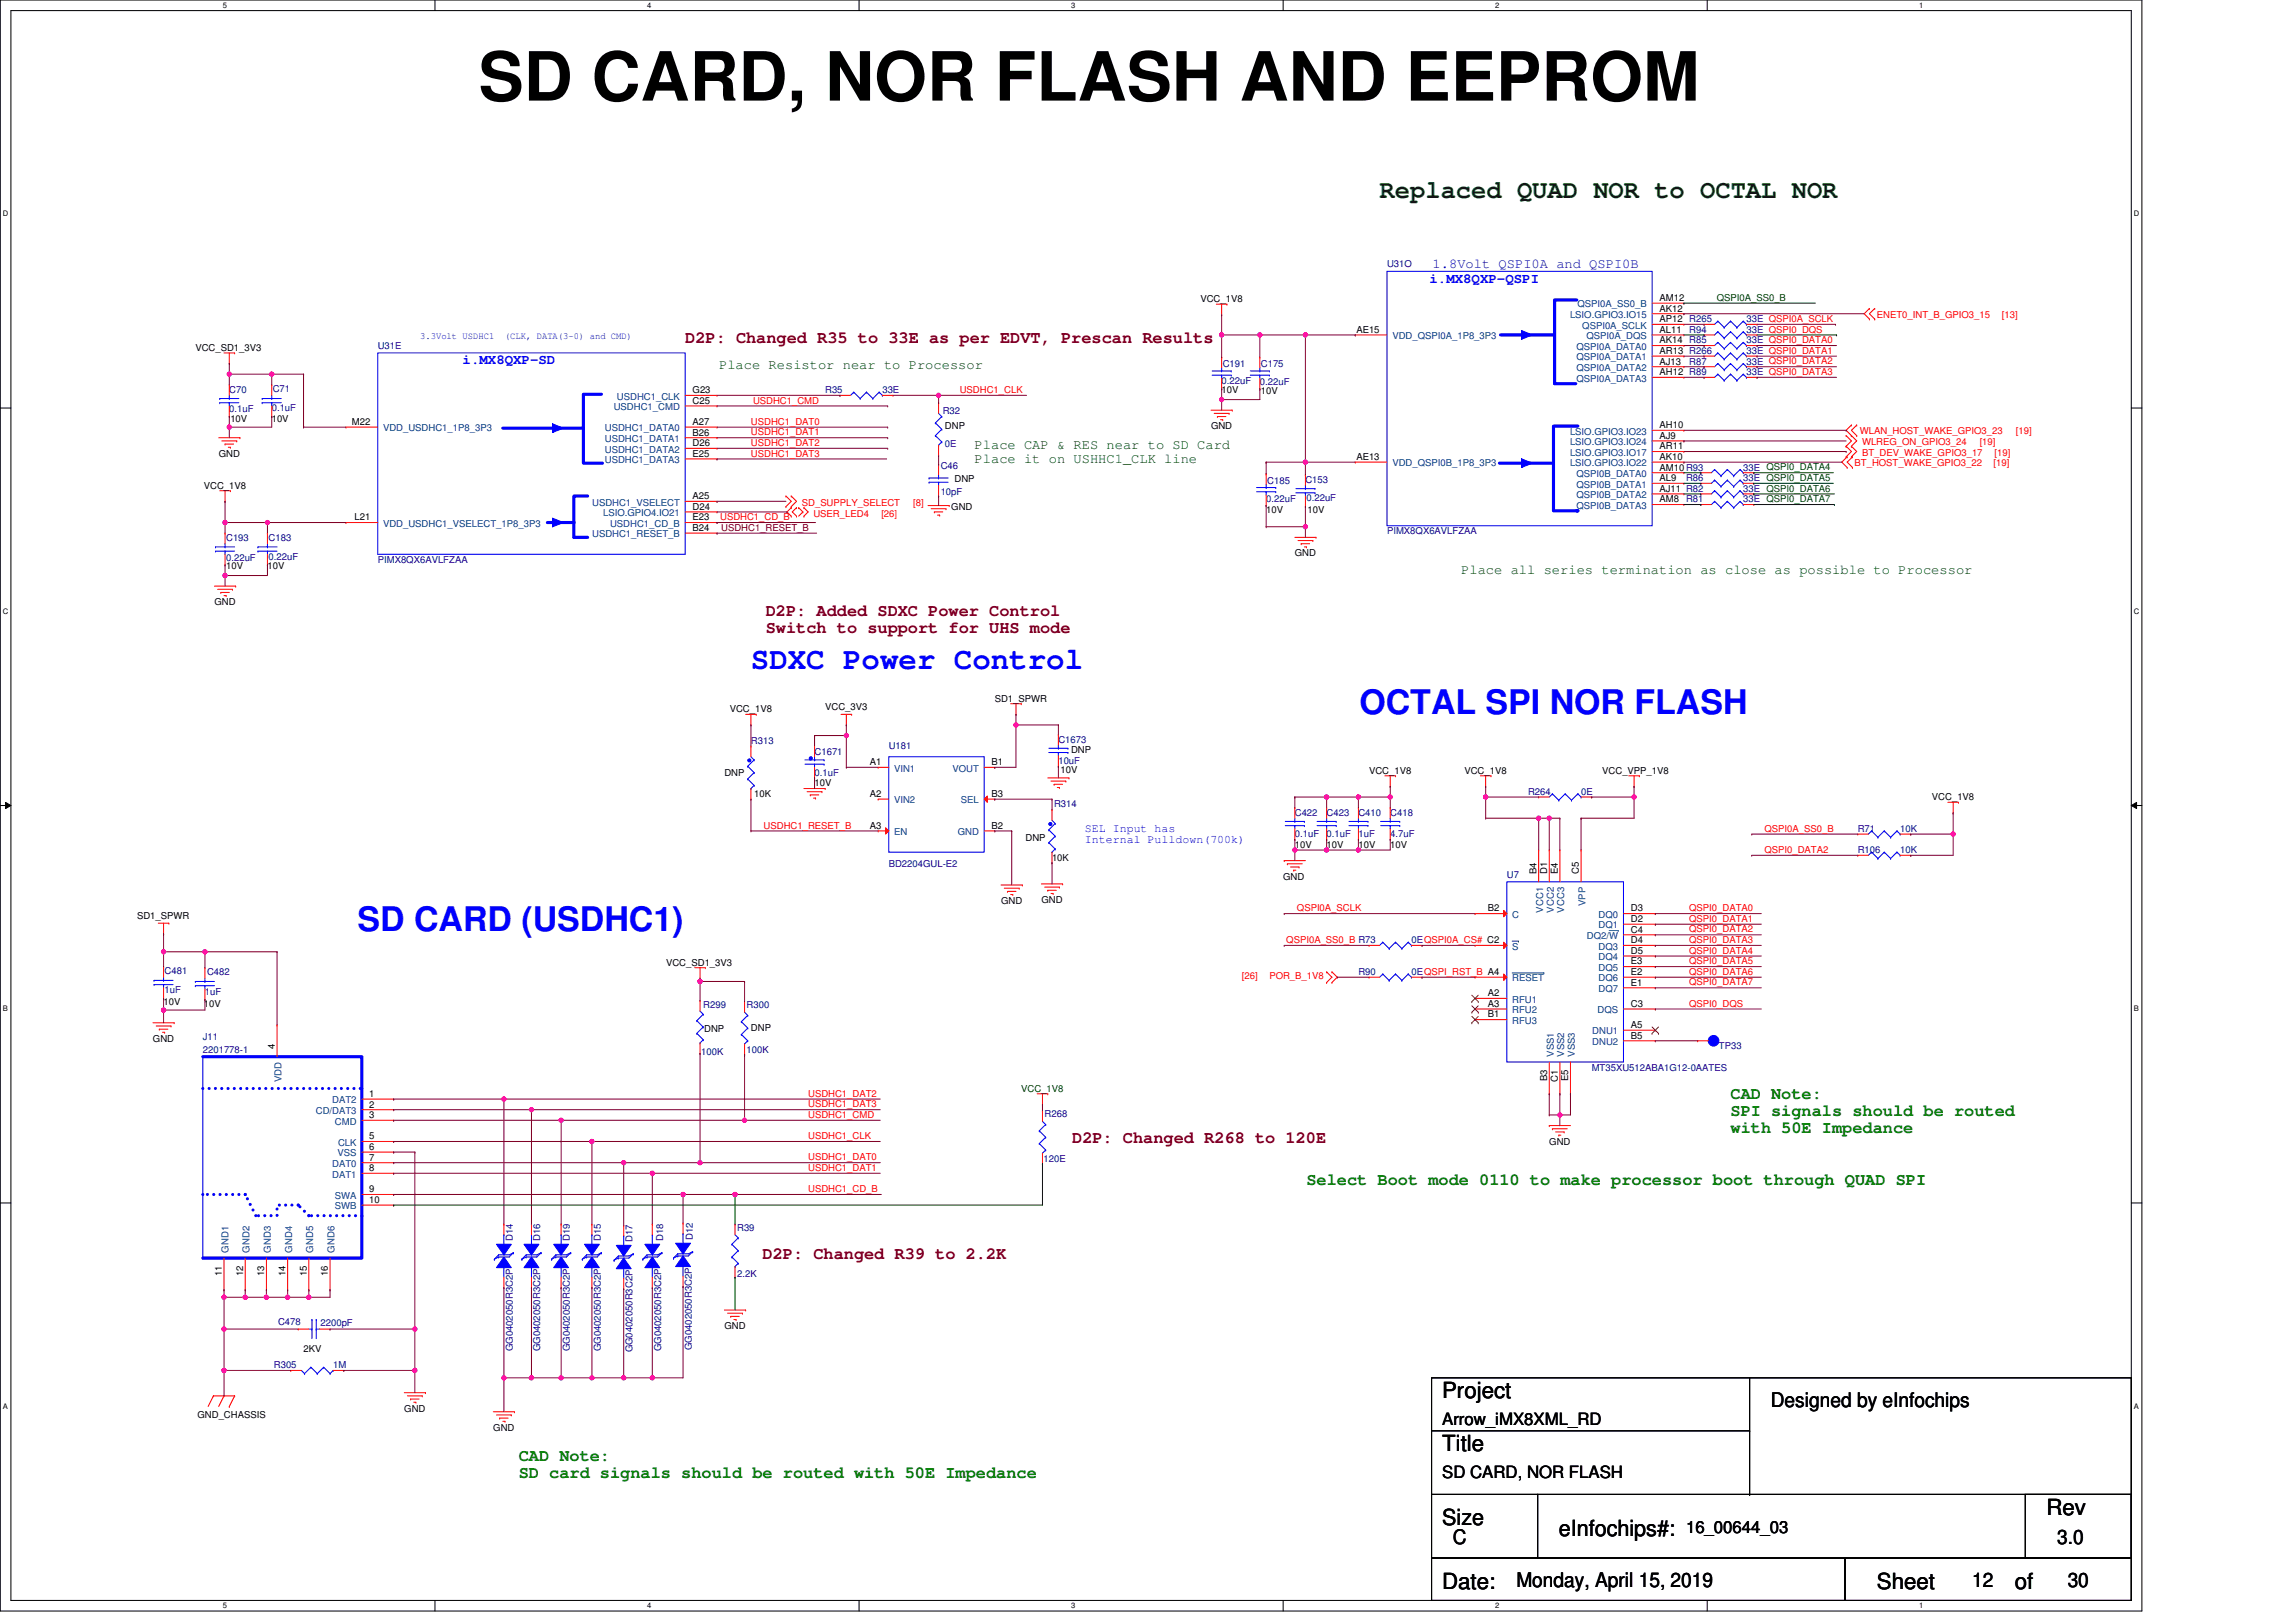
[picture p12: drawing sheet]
<svg xmlns="http://www.w3.org/2000/svg" width="297mm" height="210mm" viewBox="0 0 297 210" stroke-linecap="round" stroke-linejoin="round" font-family="sans-serif">
<defs><g id="words">
<text font-size="8.8" x="61.9" y="13">SD CARD, NOR FLASH AND EEPROM</text>
<g font-size="4.4" fill="#00f">
<text x="175.9" y="92.4">OCTAL SPI NOR FLASH</text>
<text x="46.3" y="120.4">SD CARD (USDHC1)</text>
</g>
<text font-size="4" fill="#00f" x="97.1" y="86.6">SDXC Power Control</text>
<text font-size="3.3" fill="#004000" x="178.5" y="25.6">Replaced QUAD NOR to OCTAL NOR</text>
<g font-size="2.9">
<text x="186.6" y="180.9">Project</text>
<text x="186.6" y="187.8">Title</text>
<text x="186.6" y="197.4">Size</text>
<text x="264.8" y="196">Rev</text>
<text x="201.7" y="198.7">eInfochips#:</text>
<text x="186.6" y="205.6">Date:</text>
<text x="242.8" y="205.6">Sheet</text>
<text x="260.6" y="205.6">of</text>
</g>
<g font-size="2.6">
<text x="229.1" y="182">Designed by eInfochips</text>
<text x="187.9" y="199.9">C</text>
<text x="266.1" y="199.9">3.0</text>
<text x="196.2" y="205.4">Monday, April 15, 2019</text>
<text x="255.2" y="205.4">12</text>
<text x="267.5" y="205.4">30</text>
</g>
<g font-size="2.2" fill="#800000">
<text x="88.6" y="44.3">D2P: Changed R35 to 33E as per EDVT, Prescan Results</text>
<text x="99.1" y="79.7">D2P: Added SDXC Power Control</text>
<text x="99.1" y="81.9">Switch to support for UHS mode</text>
<text x="138.7" y="147.9">D2P: Changed R268 to 120E</text>
<text x="98.7" y="163">D2P: Changed R39 to 2.2K</text>
</g>
<g font-size="2.2" fill="#008000">
<text x="223.9" y="142.3">CAD Note:</text>
<text x="223.9" y="144.5">SPI signals should be routed</text>
<text x="223.9" y="146.7">with 50E Impedance</text>
<text x="169" y="153.4">Select Boot mode 0110 to make processor boot through QUAD SPI</text>
<text x="67.1" y="189">CAD Note:</text>
<text x="67.1" y="191.2">SD card signals should be routed with 50E Impedance</text>
</g>
<g font-size="2.2">
<text x="186.6" y="184.4">Arrow_iMX8XML_RD</text>
<text x="186.6" y="191.3">SD CARD, NOR FLASH</text>
<text x="218.1" y="198.4">16_00644_03</text>
</g>
<text font-size="1.8" fill="#0000a0" x="185.3" y="34.7">1.8Volt QSPI0A and QSPI0B</text>
<g font-size="1.8" fill="#00f">
<text x="184.9" y="36.6">i.MX8QXP-QSPI</text>
<text x="59.8" y="47.2">i.MX8QXP-SD</text>
</g>
<g font-size="1.8" fill="#004000">
<text x="93" y="47.8">Place Resistor near to Processor</text>
<text x="126.1" y="58.1">Place CAP &amp; RES near to SD Card</text>
<text x="126.1" y="59.9">Place it on USHHC1_CLK line</text>
<text x="189" y="74.3">Place all series termination as close as possible to Processor</text>
</g>
<g font-size="1.5" fill="#00f">
<text x="140.4" y="107.6">SEL Input has</text>
<text x="140.4" y="109.1">Internal Pulldown(700k)</text>
</g>
<g font-size="1.2" fill="#000080">
<text x="179.4" y="34.6">U31O</text>
<text x="225.9" y="41.7">33E QSPI0A_SCLK</text>
<text x="48.9" y="45.1">U31E</text>
<text x="158.2" y="47.5">C191</text>
<text x="163.1" y="47.5">C175</text>
<text x="218.5" y="43.1">R94</text>
<text x="218.5" y="47.2">R87</text>
<text x="225.9" y="43.1">33E QSPI0_DQS</text>
<text x="225.9" y="47.2">33E QSPI0_DATA2</text>
<text x="225.9" y="44.4">33E QSPI0_DATA0</text>
<text x="225.9" y="45.8">33E QSPI0_DATA1</text>
<text x="29.7" y="50.9">C70</text>
<text x="29.7" y="53.4">0.1uF</text>
<text x="35.2" y="53.2">0.1uF</text>
<text x="35.3" y="50.8">C71</text>
<text x="106.8" y="50.9">R35</text>
<text x="114.2" y="50.9">33E</text>
<text x="122" y="53.6">R32</text>
<text x="158" y="49.7">0.22uF</text>
<text x="163" y="49.8">0.22uF</text>
<text x="225.9" y="48.6">33E QSPI0_DATA3</text>
<text x="122.3" y="57.9">0E</text>
<text x="121.7" y="60.6">C46</text>
<text x="121.7" y="64.1">10pF</text>
<text x="163.8" y="65">0.22uF</text>
<text x="163.9" y="62.7">C185</text>
<text x="168.9" y="62.6">C153</text>
<text x="169" y="64.9">0.22uF</text>
<text x="218.1" y="62.3">R86</text>
<text x="218.1" y="65">R81</text>
<text x="225.5" y="62.3">33E QSPI0_DATA5</text>
<text x="225.5" y="63.7">33E QSPI0_DATA6</text>
<text x="225.5" y="65">33E QSPI0_DATA7</text>
<text x="225.5" y="60.9">33E QSPI0_DATA4</text>
<text x="29.3" y="70">C193</text>
<text x="34.7" y="70">C183</text>
<text x="179.4" y="69.1">PIMX8QX6AVLFZAA</text>
<text x="29.3" y="72.6">0.22uF</text>
<text x="34.7" y="72.4">0.22uF</text>
<text x="48.9" y="72.8">PIMX8QX6AVLFZAA</text>
<text x="97.1" y="96.3">R313</text>
<text x="105.4" y="97.7">C1671</text>
<text x="105.4" y="100.4">0.1uF</text>
<text x="115" y="97">U181</text>
<text x="136.9" y="96.2">C1673</text>
<text x="136.9" y="98.9">10uF</text>
<text x="136.4" y="104.4">R314</text>
<text x="167.5" y="105.6">C422</text>
<text x="171.6" y="105.6">C423</text>
<text x="175.7" y="105.6">C410</text>
<text x="179.9" y="105.6">C418</text>
<text x="197.7" y="102.9">R264</text>
<text x="204.5" y="102.9">0E</text>
<text x="240.3" y="107.7">R71</text>
<text x="245.8" y="107.7">10K</text>
<text x="115" y="112.2">BD2204GUL-E2</text>
<text x="167.5" y="108.4">0.1uF</text>
<text x="171.6" y="108.4">0.1uF</text>
<text x="175.7" y="108.4">1uF</text>
<text x="179.9" y="108.4">4.7uF</text>
<text x="194.9" y="113.6">U7</text>
<text x="240.3" y="110.4">R106</text>
<text x="245.8" y="110.4">10K</text>
<text x="182.6" y="122.1">0EQSPI0A_CS# C2</text>
<text x="21.3" y="126.1">C481</text>
<text x="21.3" y="128.5">1uF</text>
<text x="26.5" y="128.8">1uF</text>
<text x="26.8" y="126.2">C482</text>
<text x="91" y="130.4">R299</text>
<text x="96.6" y="130.4">R300</text>
<text x="175.7" y="126.2">R90</text>
<text x="182.6" y="126.2">0EQSPI_RST_B A4</text>
<text x="26.2" y="134.6">J11</text>
<text x="26.2" y="136.2">2201778-1</text>
<text x="90.7" y="136.5">100K</text>
<text x="96.6" y="136.2">100K</text>
<text x="222.4" y="135.8">TP33</text>
<text x="205.9" y="138.5">MT35XU512ABA1G12-0AATES</text>
<text x="135.1" y="144.6">R268</text>
<text x="135" y="150.3">120E</text>
<text x="66.3" y="160.6" transform="rotate(-90 66.3 160.6)">D14</text>
<text x="69.9" y="160.6" transform="rotate(-90 69.9 160.6)">D16</text>
<text x="73.7" y="160.6" transform="rotate(-90 73.7 160.6)">D19</text>
<text x="77.7" y="160.6" transform="rotate(-90 77.7 160.6)">D15</text>
<text x="81.8" y="160.8" transform="rotate(-90 81.8 160.8)">D17</text>
<text x="85.8" y="160.6" transform="rotate(-90 85.8 160.6)">D18</text>
<text x="89.6" y="160.5" transform="rotate(-90 89.6 160.5)">D12</text>
<text x="95.4" y="159.3">R39</text>
<text x="95.4" y="165.3">2.2K</text>
<text x="36" y="171.5">C478</text>
<text x="41.5" y="171.6">2200pF</text>
<text x="35.4" y="177.1">R305</text>
<text x="43.1" y="177.1">1M</text>
<text x="66.3" y="174.9" transform="rotate(-90 66.3 174.9)">GG0402050R3C2P</text>
<text x="69.9" y="174.9" transform="rotate(-90 69.9 174.9)">GG0402050R3C2P</text>
<text x="73.7" y="174.9" transform="rotate(-90 73.7 174.9)">GG0402050R3C2P</text>
<text x="77.7" y="174.9" transform="rotate(-90 77.7 174.9)">GG0402050R3C2P</text>
<text x="81.8" y="175" transform="rotate(-90 81.8 175)">GG0402050R3C2P</text>
<text x="85.5" y="174.9" transform="rotate(-90 85.5 174.9)">GG0402050R3C2P</text>
<text x="89.5" y="174.7" transform="rotate(-90 89.5 174.7)">GG0402050R3C2P</text>
</g>
<g font-size="1.2">
<text x="155.3" y="39.1">VCC_1V8</text>
<text x="214.7" y="39">AM12</text>
<text x="214.7" y="40.3">AK12</text>
<text x="214.7" y="41.7">AP12 R265</text>
<text x="25.3" y="45.4">VCC_SD1_3V3</text>
<text x="175.5" y="43.1">AE15</text>
<text x="214.7" y="43.1">AL11</text>
<text x="214.7" y="44.4">AK14 R85</text>
<text x="214.7" y="45.8">AR13 R266</text>
<text x="214.7" y="47.2">AJ13</text>
<text x="89.6" y="52.3">C25</text>
<text x="89.6" y="50.9">G23</text>
<text x="158" y="50.9">10V</text>
<text x="163.1" y="51">10V</text>
<text x="214.7" y="48.6">AH12 R89</text>
<text x="28.3" y="59.1">GND</text>
<text x="29.8" y="54.6">10V</text>
<text x="35.2" y="54.6">10V</text>
<text x="45.5" y="55">M22</text>
<text x="89.6" y="55">A27</text>
<text x="89.6" y="56.4">B26</text>
<text x="89.6" y="57.7">D26</text>
<text x="89.6" y="59.1">E25</text>
<text x="122.3" y="55.6">DNP</text>
<text x="156.7" y="55.6">GND</text>
<text x="175.5" y="59.5">AE13</text>
<text x="214.7" y="55.4">AH10</text>
<text x="214.7" y="56.8">AJ9</text>
<text x="214.7" y="58.2">AR11</text>
<text x="214.7" y="59.5">AK10</text>
<text x="26.4" y="63.2">VCC_1V8</text>
<text x="89.6" y="66">D24</text>
<text x="89.6" y="64.6">A25</text>
<text x="123.1" y="66">GND</text>
<text x="123.5" y="62.4">DNP</text>
<text x="214.7" y="60.9">AM10 R93</text>
<text x="214.7" y="62.3">AL9</text>
<text x="214.7" y="63.6">AJ11 R82</text>
<text x="214.7" y="65">AM8</text>
<text x="45.9" y="67.3">L21</text>
<text x="89.6" y="67.3">E23</text>
<text x="89.6" y="68.7">B24</text>
<text x="163.8" y="66.4">10V</text>
<text x="169.2" y="66.4">10V</text>
<text x="29.3" y="73.7">10V</text>
<text x="34.6" y="73.7">10V</text>
<text x="167.5" y="72">GND</text>
<text x="27.7" y="78.3">GND</text>
<text x="94.4" y="92.2">VCC_1V8</text>
<text x="106.8" y="91.9">VCC_3V3</text>
<text x="128.7" y="90.8">SD1_SPWR</text>
<text x="93.7" y="100.4">DNP</text>
<text x="105.4" y="101.8">10V</text>
<text x="112.5" y="99">A1</text>
<text x="128.3" y="99">B1</text>
<text x="137.2" y="100">10V</text>
<text x="138.6" y="97.4">DNP</text>
<text x="177.1" y="100.1">VCC_1V8</text>
<text x="189.5" y="100.1">VCC_1V8</text>
<text x="207.3" y="100.1">VCC_VPP_1V8</text>
<text x="97.6" y="103.1">10K</text>
<text x="112.5" y="103.1">A2</text>
<text x="112.5" y="107.3">A3</text>
<text x="128.3" y="107.3">B2</text>
<text x="128.3" y="103.1">B3</text>
<text x="249.9" y="103.6">VCC_1V8</text>
<text x="132.7" y="108.8">DNP</text>
<text x="136.1" y="111.4">10K</text>
<text x="166" y="113.8">GND</text>
<text x="167.5" y="109.7">10V</text>
<text x="171.6" y="109.7">10V</text>
<text x="175.7" y="109.7">10V</text>
<text x="179.9" y="109.7">10V</text>
<text x="198.8" y="113.2" transform="rotate(-90 198.8 113.2)">B4</text>
<text x="200.2" y="113.2" transform="rotate(-90 200.2 113.2)">D1</text>
<text x="201.5" y="113.2" transform="rotate(-90 201.5 113.2)">E4</text>
<text x="204.3" y="113.2" transform="rotate(-90 204.3 113.2)">C5</text>
<text x="17.7" y="118.9">SD1_SPWR</text>
<text x="129.5" y="117">GND</text>
<text x="134.7" y="116.9">GND</text>
<text x="192.5" y="118">B2</text>
<text x="211" y="118">D3</text>
<text x="211" y="119.3">D2</text>
<text x="86.2" y="125">VCC_SD1_3V3</text>
<text x="211" y="120.7">C4</text>
<text x="211" y="122.1">D4</text>
<text x="211" y="123.4">D5</text>
<text x="211" y="124.8">E3</text>
<text x="21.2" y="130">10V</text>
<text x="26.4" y="130.3">10V</text>
<text x="192.5" y="128.9">A2</text>
<text x="192.5" y="130.3">A3</text>
<text x="192.5" y="131.7">B1</text>
<text x="211" y="126.2">E2</text>
<text x="211" y="127.6">E1</text>
<text x="211" y="130.3">C3</text>
<text x="19.8" y="134.8">GND</text>
<text x="35.6" y="135.8" transform="rotate(-90 35.6 135.8)">4</text>
<text x="91.1" y="133.6">DNP</text>
<text x="97.1" y="133.5">DNP</text>
<text x="211" y="133">A5</text>
<text x="211" y="134.4">B5</text>
<text x="47.8" y="142">1</text>
<text x="47.8" y="143.3">2</text>
<text x="200.2" y="139.9" transform="rotate(-90 200.2 139.9)">B3</text>
<text x="201.5" y="140" transform="rotate(-90 201.5 140)">C1</text>
<text x="202.9" y="139.9" transform="rotate(-90 202.9 139.9)">E5</text>
<text x="47.8" y="144.7">3</text>
<text x="47.8" y="147.4">5</text>
<text x="47.8" y="148.8">6</text>
<text x="200.4" y="148.1">GND</text>
<text x="47.8" y="150.2">7</text>
<text x="47.8" y="151.6">8</text>
<text x="47.8" y="154.3">9</text>
<text x="47.8" y="155.7">10</text>
<text x="28.7" y="165.1" transform="rotate(-90 28.7 165.1)">11</text>
<text x="31.4" y="165.1" transform="rotate(-90 31.4 165.1)">12</text>
<text x="34.2" y="165.1" transform="rotate(-90 34.2 165.1)">13</text>
<text x="36.9" y="165.1" transform="rotate(-90 36.9 165.1)">14</text>
<text x="39.7" y="165.1" transform="rotate(-90 39.7 165.1)">15</text>
<text x="42.4" y="165.1" transform="rotate(-90 42.4 165.1)">16</text>
<text x="93.7" y="172">GND</text>
<text x="39.3" y="175">2KV</text>
<text x="25.6" y="183.5">GND_CHASSIS</text>
<text x="52.3" y="182.7">GND</text>
<text x="63.8" y="185.2">GND</text>
</g>
<g font-size="1.2" fill="#004080">
<text x="203.1" y="41.2">LSIO.GPIO3.IO15</text>
<text x="204.1" y="39.8">QSPI0A_SS0_B</text>
<text x="180.1" y="43.9">VDD_QSPI0A_1P8_3P3</text>
<text x="203.9" y="45.3">QSPI0A_DATA0</text>
<text x="203.9" y="46.6">QSPI0A_DATA1</text>
<text x="204.7" y="42.5">QSPI0A_SCLK</text>
<text x="205.3" y="43.9">QSPI0A_DQS</text>
<text x="79.4" y="53.1">USDHC1_CMD</text>
<text x="79.8" y="51.7">USDHC1_CLK</text>
<text x="203.9" y="48">QSPI0A_DATA2</text>
<text x="203.9" y="49.4">QSPI0A_DATA3</text>
<text x="49.6" y="55.8">VDD_USDHC1_1P8_3P3</text>
<text x="78.2" y="55.8">USDHC1_DATA0</text>
<text x="78.2" y="57.2">USDHC1_DATA1</text>
<text x="78.2" y="58.6">USDHC1_DATA2</text>
<text x="78.2" y="59.9">USDHC1_DATA3</text>
<text x="203.1" y="56.2">LSIO.GPIO3.IO23</text>
<text x="203.1" y="57.6">LSIO.GPIO3.IO24</text>
<text x="203.1" y="59">LSIO.GPIO3.IO17</text>
<text x="76.6" y="65.4">USDHC1_VSELECT</text>
<text x="180.1" y="60.4">VDD_QSPI0B_1P8_3P3</text>
<text x="203.1" y="60.4">LSIO.GPIO3.IO22</text>
<text x="203.9" y="61.7">QSPI0B_DATA0</text>
<text x="203.9" y="63.1">QSPI0B_DATA1</text>
<text x="203.9" y="64.5">QSPI0B_DATA2</text>
<text x="203.9" y="65.8">QSPI0B_DATA3</text>
<text x="49.6" y="68.2">VDD_USDHC1_VSELECT_1P8_3P3</text>
<text x="76.6" y="69.5">USDHC1_RESET_B</text>
<text x="78" y="66.8">LSIO.GPIO4.IO21</text>
<text x="78.9" y="68.2">USDHC1_CD_B</text>
<text x="115.7" y="99.9">VIN1</text>
<text x="123.2" y="99.9">VOUT</text>
<text x="115.7" y="104">VIN2</text>
<text x="124.3" y="104">SEL</text>
<text x="115.7" y="108.1">EN</text>
<text x="123.9" y="108.1">GND</text>
<text x="195.6" y="118.8">C</text>
<text x="199.6" y="118.1" transform="rotate(-90 199.6 118.1)">VCC1</text>
<text x="201" y="118.1" transform="rotate(-90 201 118.1)">VCC2</text>
<text x="202.4" y="118.1" transform="rotate(-90 202.4 118.1)">VCC3</text>
<text x="205.1" y="117.3" transform="rotate(-90 205.1 117.3)">VPP</text>
<text x="206.8" y="118.8">DQ0</text>
<text x="195.6" y="122.9">S</text>
<text x="205.3" y="121.5">DQ2/W</text>
<text x="206.8" y="120.2">DQ1</text>
<text x="206.8" y="122.9">DQ3</text>
<text x="206.8" y="124.3">DQ4</text>
<text x="206.8" y="125.6">DQ5</text>
<text x="195.6" y="127">RESET</text>
<text x="195.6" y="129.8">RFU1</text>
<text x="195.6" y="131.1">RFU2</text>
<text x="206.7" y="131.1">DQS</text>
<text x="206.8" y="127">DQ6</text>
<text x="206.8" y="128.4">DQ7</text>
<text x="195.6" y="132.5">RFU3</text>
<text x="201" y="136.7" transform="rotate(-90 201 136.7)">VSS1</text>
<text x="202.4" y="136.7" transform="rotate(-90 202.4 136.7)">VSS2</text>
<text x="203.7" y="136.7" transform="rotate(-90 203.7 136.7)">VSS3</text>
<text x="206" y="133.9">DNU1</text>
<text x="206" y="135.2">DNU2</text>
<text x="36.4" y="140" transform="rotate(-90 36.4 140)">VDD</text>
<text x="43" y="142.8">DAT2</text>
<text x="40.9" y="144.2">CD/DAT3</text>
<text x="43.3" y="145.5">CMD</text>
<text x="43.7" y="149.6">VSS</text>
<text x="43.7" y="148.3">CLK</text>
<text x="43" y="151">DAT0</text>
<text x="43" y="152.4">DAT1</text>
<text x="43.3" y="155.1">SWA</text>
<text x="43.3" y="156.5">SWB</text>
<text x="29.6" y="162.1" transform="rotate(-90 29.6 162.1)">GND1</text>
<text x="32.3" y="162.1" transform="rotate(-90 32.3 162.1)">GND2</text>
<text x="35" y="162.1" transform="rotate(-90 35 162.1)">GND3</text>
<text x="37.8" y="162.1" transform="rotate(-90 37.8 162.1)">GND4</text>
<text x="40.5" y="162.1" transform="rotate(-90 40.5 162.1)">GND5</text>
<text x="43.3" y="162.1" transform="rotate(-90 43.3 162.1)">GND6</text>
</g>
<g font-size="1.2" fill="#004000">
<text x="222.1" y="38.9">QSPI0A_SS0_B</text>
<text x="132.1" y="141.3">VCC_1V8</text>
</g>
<g font-size="1.2" fill="#f00">
<text x="242.8" y="41.2">ENET0_INT_B_GPIO3_15</text>
<text x="259" y="41.2">[13]</text>
<text x="97.4" y="52.2">USDHC1_CMD</text>
<text x="124.2" y="50.9">USDHC1_CLK</text>
<text x="97.1" y="55">USDHC1_DAT0</text>
<text x="97.1" y="56.3">USDHC1_DAT1</text>
<text x="97.1" y="57.7">USDHC1_DAT2</text>
<text x="97.1" y="59.1">USDHC1_DAT3</text>
<text x="240.6" y="56.1">WLAN_HOST_WAKE_GPIO3_23</text>
<text x="240.9" y="57.6">WLREG_ON_GPIO3_24</text>
<text x="240.9" y="59">BT_DEV_WAKE_GPIO3_17</text>
<text x="256.1" y="57.6">[19]</text>
<text x="258" y="59">[19]</text>
<text x="260.8" y="56.1">[19]</text>
<text x="103.7" y="65.4">SD_SUPPLY_SELECT</text>
<text x="118.1" y="65.4">[8]</text>
<text x="239.9" y="60.4">BT_HOST_WAKE_GPIO3_22</text>
<text x="257.9" y="60.4">[19]</text>
<text x="93.2" y="67.3">USDHC1_CD_B</text>
<text x="105.2" y="66.9">USER_LED4</text>
<text x="114" y="66.9">[26]</text>
<text x="98.8" y="107.2">USDHC1_RESET_B</text>
<text x="228.3" y="107.6">QSPI0A_SS0_B</text>
<text x="228.3" y="110.4">QSPI0_DATA2</text>
<text x="167.8" y="117.9">QSPI0A_SCLK</text>
<text x="218.5" y="117.9">QSPI0_DATA0</text>
<text x="218.5" y="119.3">QSPI0_DATA1</text>
<text x="166.4" y="122">QSPI0A_SS0_B R73</text>
<text x="218.5" y="120.7">QSPI0_DATA2</text>
<text x="218.5" y="122">QSPI0_DATA3</text>
<text x="218.5" y="123.4">QSPI0_DATA4</text>
<text x="218.5" y="124.8">QSPI0_DATA5</text>
<text x="160.7" y="126.7">[26]</text>
<text x="164.2" y="126.7">POR_B_1V8</text>
<text x="218.5" y="126.2">QSPI0_DATA6</text>
<text x="218.5" y="127.5">QSPI0_DATA7</text>
<text x="218.5" y="130.3">QSPI0_DQS</text>
<text x="104.6" y="141.9">USDHC1_DAT2</text>
<text x="104.6" y="143.3">USDHC1_DAT3</text>
<text x="104.6" y="144.7">USDHC1_CMD</text>
<text x="104.6" y="147.4">USDHC1_CLK</text>
<text x="104.6" y="150.2">USDHC1_DAT0</text>
<text x="104.6" y="151.5">USDHC1_DAT1</text>
<text x="104.6" y="154.3">USDHC1_CD_B</text>
</g>
<g font-size="1.2" fill="#0000a0">
<text x="54.4" y="43.9">3.3Volt USDHC1</text>
<text x="65.3" y="43.9">(CLK, DATA(3-0) and CMD)</text>
</g>
<text font-size="1.2" fill="#800000" x="93.3" y="68.7">USDHC1_RESET_B</text>
<g font-size="1">
<text x="28.8" y="1">5</text>
<text x="83.7" y="1">4</text>
<text x="138.6" y="1">3</text>
<text x="193.4" y="1">2</text>
<text x="248.3" y="1">1</text>
<text x=".4" y="28">D</text>
<text x="276.1" y="28">D</text>
<text x=".4" y="79.4">C</text>
<text x="276.1" y="79.4">C</text>
<text x=".4" y="130.8">B</text>
<text x="276.1" y="130.8">B</text>
<text x=".4" y="182.3">A</text>
<text x="276.1" y="182.3">A</text>
<text x="28.8" y="208.1">5</text>
<text x="83.7" y="208.1">4</text>
<text x="138.6" y="208.1">3</text>
<text x="193.4" y="208.1">2</text>
<text x="248.3" y="208.1">1</text>
</g>
</g></defs>
<path d="M0 0h277.1v208.5h-277.1zM1.4 1.4h274.3v205.7h-274.3z" fill="none" stroke="#000" stroke-width=".13"/>
<g fill="#fff">
<path d="M28.8 .1h.6v1.1h-.6z"/>
<path d="M28.8 207.3h.6v1.1h-.6z"/>
</g>
<path d="M56.3 0v1.4M56.3 207.1v1.4" fill="none" stroke="#000" stroke-width=".13"/>
<g fill="#fff">
<path d="M83.7 .1h.6v1.1h-.6z"/>
<path d="M83.7 207.3h.6v1.1h-.6z"/>
</g>
<path d="M111.1 0v1.4M111.1 207.1v1.4" fill="none" stroke="#000" stroke-width=".13"/>
<g fill="#fff">
<path d="M138.6 .1h.5v1.1h-.5z"/>
<path d="M138.6 207.3h.5v1.1h-.5z"/>
</g>
<path d="M166 0v1.4M166 207.1v1.4" fill="none" stroke="#000" stroke-width=".13"/>
<g fill="#fff">
<path d="M193.4 .1h.6v1.1h-.6z"/>
<path d="M193.4 207.3h.6v1.1h-.6z"/>
</g>
<path d="M220.9 0v1.4M220.9 207.1v1.4" fill="none" stroke="#000" stroke-width=".13"/>
<g fill="#fff">
<path d="M248.3 .1h.5v1.1h-.5z"/>
<path d="M248.3 207.3h.5v1.1h-.5z"/>
<path d="M.4 27.1h.7v1.1h-.7z"/>
<path d="M276.1 27.1h.7v1.1h-.7z"/>
<path d="M.4 78.5h.7v1.1h-.7z"/>
<path d="M276.1 78.5h.7v1.1h-.7z"/>
</g>
<path d="M0 52.8h1.4M275.7 52.8h1.4" fill="none" stroke="#000" stroke-width=".13"/>
<g fill="#fff">
<path d="M.4 130h.6v1.1h-.6z"/>
<path d="M276.1 130h.6v1.1h-.6z"/>
</g>
<path d="M0 104.2h1.4M.7 103.8l.7 .4-.7 .4zM275.7 104.2l.7-.4v.8zM275.7 104.2h1.4" fill="none" stroke="#000" stroke-width=".13"/>
<path d="M.7 103.8l.7 .4-.7 .4zM275.7 104.2l.7-.4v.8z" fill="#000"/>
<g fill="#fff">
<path d="M.4 181.4h.6v1.1h-.6z"/>
<path d="M276.1 181.4h.6v1.1h-.6z"/>
</g>
<path d="M0 155.7h1.4M275.7 155.7h1.4M185.2 178.3h90.5v15.1h-90.5zM226.4 178.3v15.1M185.2 193.4h13.7v8.2h-13.7zM185.2 185.2h41.2M198.9 193.4h76.8v8.2h-76.8zM226.4 193.4h.1M226.4 185.2h.1M262 193.4h13.7v8.2h-13.7zM185.2 201.6h53.5v5.5h-53.5zM238.7 201.6h37v5.5h-37z" fill="none" stroke="#000" stroke-width=".13"/>
<g fill="none" stroke="#f00" stroke-width=".13">
<path d="M157.4 39.4h1.3M158 39.4v1.3M158.7 39.4h.1M241.9 39.9h.1M241.9 39.9l-.7 .7 .7 .7M242.5 39.9h.1M242.5 39.9l-.6 .7 .6 .7M28.3 56.6h2.7M28.7 57.1h1.9M29 45.7h1.4M29.1 57.5h.1M29.1 57.5h1.1"/>
<path d="M29.5 57.9h.3M29.7 47h.1M29.7 45.7v1.3M29.8 57.9h.1M30.4 45.7h.1M30.6 57.1h.1M31 56.6h.1M156.7 53.1h2.7M157.1 53.5h1.9M157.5 53.9h.1M157.5 53.9h1.1M157.9 54.3h.3"/>
<path d="M158 40.7h.1M158.2 54.3h.1M159 53.5h.1M159.4 53.1h.1M220.5 43.3h.1M220.5 47.5h.1M220.5 43.3h1.3M220.5 47.5h1.3M225.9 43.3h1.4M225.9 47.5h1.4M227.3 43.3h.1M227.3 47.5h.1"/>
<path d="M238.8 56.4h.1M238.8 57.7h.1M238.8 59.1h.1M238.8 56.4l.7 .7-.7 .6M238.8 57.7l.7 .7-.7 .7M239 59.1h.1M239 59.1l-.7 .7 .7 .7M239.5 55h.1M239.5 56.4h.1M239.5 57.7h.1M239.5 59.1h.1M239.5 55l-.7 .7 .7 .7"/>
<path d="M239.5 56.4l.7 .7-.7 .6M239.5 57.7l.7 .7-.7 .7M239.7 59.1h.1M239.7 59.1l-.7 .7 .7 .7M240.2 56.4h.1M240.2 55h.1M240.2 55l-.7 .7 .7 .7M241.9 41.3h.1M242.5 41.3h.1M27.7 75.9h2.8M28.2 76.3h1.9M28.4 63.5h1.4"/>
<path d="M28.6 76.7h.1M28.6 76.7h1.1M29 77.1h.3M29.1 64.9h.1M29.1 63.5v1.4M29.3 77.1h.1M29.8 63.5h.1M30.1 76.3h.1M30.5 75.9h.1M101.7 64.2h.1M101.7 65.6h.1M101.7 64.2l.7 .7-.7 .7"/>
<path d="M102.4 64.2h.1M102.4 65.6h.1M102.4 65.7h.1M102.4 66.8h.1M102.4 64.2l.6 .7-.6 .7M102.4 65.7l-.6 .5 .6 .6M103 65.7h.1M103 66.8h.1M103 65.7l-.5 .5 .5 .6M103.3 65.7h.1M103.3 65.7l.6 .5M103.9 66.2h.1"/>
<path d="M103.9 66.2l-.6 .6M104 66.8h.1M104 65.7h.1M104 65.7l.6 .5-.6 .6M120.1 65.4h2.7M120.5 65.8h1.9M120.9 66.2h.1M120.9 66.2h1.1M121.3 66.7h.3M121.6 66.7h.1M122.4 65.8h.1M122.8 65.4h.1"/>
<path d="M167.5 69.5h2.8M167.9 70h1.9M168.3 70.4h.1M168.3 70.4h1.1M168.7 70.8h.3M169 70.8h.1M169.8 70h.1M170.3 69.5h.1M239 60.5h.1M239.7 60.5h.1M96.5 92.4h1.3M97.1 93.8h.1"/>
<path d="M97.1 92.4v1.4M97.8 92.4h.1M108.8 92.4h1.4M109.5 93.8h.1M109.5 92.4v1.4M110.2 92.4h.1M130.8 91.1h1.3M131.4 92.4h.1M131.4 91.1v1.3M132.1 91.1h.1M20.5 119.5h1.3M21.2 119.5v1.3"/>
<path d="M21.8 119.5h.1M104 102h2.8M104.4 102.5h1.9M104.8 102.9h.1M104.8 102.9h1.1M105.2 103.3h.3M105.5 103.3h.1M106.3 102.5h.1M106.8 102h.1M129.5 114.5h2.8M129.9 114.9h2M130.3 115.4h.1"/>
<path d="M130.3 115.4h1.1M130.8 115.8h.2M131 115.8h.1M131.9 114.9h.1M132.3 114.5h.1M134.7 114.4h2.8M135.1 114.8h2M135.6 115.2h.1M135.6 100.7h2.7M135.6 115.2h1.1M136 101.1h1.9M136 115.6h.2"/>
<path d="M136.2 115.6h.1M136.4 101.5h.1M136.4 101.5h1.1M136.8 101.9h.3M137.1 101.9h.1M137.1 114.8h.1M137.5 114.4h.1M137.9 101.1h.1M138.3 100.7h.1M166.1 111.4h.1M166.1 111.4h2.8M166.5 111.8h.1"/>
<path d="M166.5 111.8h2M167 112.2h1.1M167.4 112.6h.1M167.4 112.6h.2M168.1 112.2h.1M179.2 100.4h1.3M179.9 101.8h.1M179.9 100.4v1.4M180.5 100.4h.1M191.5 100.4h1.4M192.2 101.8h.1M192.2 100.4v1.4"/>
<path d="M192.9 100.4h.1M210.7 100.4h1.4M211.4 101.8h.1M211.4 100.4v1.4M212.1 100.4h.1M252 103.8h1.4M252.7 105.2h.1M252.7 103.8v1.4M253.4 103.8h.1M19.8 132.4h2.7M20.2 132.8h1.9M20.6 133.2h.1"/>
<path d="M20.6 133.2h1.1M21 133.6h.3M21.2 120.8h.1M21.3 133.6h.1M22.1 132.8h.1M22.5 132.4h.1M89.9 125.2h1.4M90.6 126.6h.1M90.6 125.2v1.4M91.3 125.2h.1M171.6 127.1h.1M171.6 125.8h.1"/>
<path d="M171.6 125.8l.7 .7-.7 .6M172.3 125.8h.1M172.3 127.1h.1M172.3 125.8l.7 .7-.7 .6M134.2 141.5h1.4M134.9 142.9h.1M134.9 141.5v1.4M135.6 141.5h.1M200.4 145.7h.1M200.4 145.7h2.8M200.8 146.1h.1M200.8 146.1h2"/>
<path d="M201.3 146.5h1M201.7 146.9h.1M201.7 146.9h.2M202.3 146.5h.1M93.7 169.5h2.8M94.1 169.9h2M94.5 170.4h.1M94.5 170.4h1.1M95 170.8h.2M95.2 170.8h.1M96.1 169.9h.1M96.5 169.5h.1"/>
<path d="M27.6 180.6h.1M27.6 180.6h2.8M27.6 180.6l-.7 1.4M29 180.6h.1M29 180.6l-.7 1.4M29.7 182h.1M30.4 180.6h.1M30.4 180.6l-.7 1.4M52.3 180.2h2.7M52.7 180.6h1.9M53.1 181.1h.1M53.1 181.1h1.1"/>
<path d="M53.5 181.5h.3M53.8 181.5h.1M54.6 180.6h.1M55 180.2h.1M63.8 182.7h2.8M64.2 183.1h1.9M64.6 183.5h.1M64.6 183.5h1.1M65.1 183.9h.2M65.3 183.9h.1M66.1 183.1h.1M66.6 182.7h.1"/>
</g>
<g fill="none" stroke="#00f" stroke-width=".13">
<path d="M222.2 42.9h.1M222.2 47h.1M222.2 42.9l-.4 .4M222.2 42.9l.9 .9M222.2 47l-.4 .5M222.2 47l.9 .9M223.1 43.8h.1M223.1 47.9h.1M223.9 42.9h.1M223.9 47h.1M223.9 42.9l-.8 .9M223.9 42.9l.8 .9"/>
<path d="M223.9 47l-.8 .9M223.9 47l.8 .9M224.7 43.8h.1M224.7 47.9h.1M225.5 42.9h.1M225.5 47h.1M225.5 42.9l-.8 .9M225.5 42.9l.4 .4M225.5 47l-.8 .9M225.5 47l.4 .5M225.9 43.3h.1M225.9 47.5h.1"/>
<path d="M84.4 159.8h.1M84.4 159.8v1.4M84.4 163.9h.1M84.4 163.9v1.4"/>
</g>
<path d="M84.4 162.7l1 1.3h-2z" fill-rule="evenodd" fill="#00f"/>
<path d="M83.2 162.9h.1M83.7 162.7h.1M83.7 162.4l-.5 .5M83.7 162.7l-.5 .2M84.4 162.7l1 1.3h-2zM85.6 162.1h.1M85.6 162.1l-.5 .6h-1.4M85.6 162.1l-.5 .3" fill="none" stroke="#00f" stroke-width=".13"/>
<path d="M83.4 161h2l-1 1.4z" fill-rule="evenodd" fill="#00f"/>
<g fill="none" stroke="#00f" stroke-width=".13">
<path d="M110.5 50.7h.1M110.5 50.7l-.5 .5M110.5 50.7l.8 .9M111.3 51.6h.1M112.1 50.7h.1M112.1 50.7l-.8 .9M112.1 50.7l.8 .9M112.9 51.6h.1M113.7 50.7h.1M113.7 50.7l-.8 .9M113.7 50.7l.5 .5M114.2 51.2h.1"/>
<path d="M27.9 71.3h.1M27.9 70.8h.1M27.9 71.3h2.5M27.9 70.8h2.5M29.1 71.3h.1M29.1 70.8h.1M29.1 70.4v.4M29.1 71.3v.4M221.8 62.1h.1M221.8 62.1l-.4 .4M221.8 62.1l.9 .9M222.7 63h.1"/>
<path d="M223.5 62.1h.1M223.5 62.1l-.8 .9M223.5 62.1l.8 .9M224.3 63h.1M225.1 62.1h.1M225.1 62.1l-.8 .9M225.1 62.1l.4 .4M225.5 62.5h.1M242.1 110.3h.1M242.1 110.3l-.4 .4M242.1 110.3l.9 .8M243 111.1h.1"/>
<path d="M243.8 110.3h.1M243.8 110.3l-.8 .8M243.8 110.3l.8 .8M244.6 111.1h.1M245.4 110.3h.1M245.4 110.3l-.8 .8M245.4 110.3l.4 .4M245.8 110.7h.1M88.4 159.7h.1M88.4 159.7v1.3M83.4 161h2l-1 1.4zM83.7 162.4h.1"/>
<path d="M83.7 162.4h1.4M84.4 161.2h.1M84.4 161.2v1.2M88.4 163.8h.1M88.4 163.8v1.3"/>
</g>
<g fill="none" stroke="#f00" stroke-width=".13">
<path d="M108.7 51.2h.1M108.7 51.2h1.3M114.2 51.2h1.3M115.5 51.2h.1M29.1 69h.1M29.1 73.1h.1M29.1 69v1.4M29.1 71.7v1.4M220 62.5h.1M220 62.5h1.4M225.5 62.5h1.4M226.9 62.5h.1"/>
<path d="M240.3 110.7h.1M240.3 110.7h1.4M245.8 110.7h1.4M247.2 110.7h.1M84.4 158.4h.1M84.4 158.4v1.4M84.4 166.6h.1M84.4 165.3v1.3"/>
</g>
<path d="M88.4 162.5l.9 1.4h-1.9z" fill-rule="evenodd" fill="#00f"/>
<path d="M87.1 162.8h.1M87.7 162.5h.1M87.7 162.3l-.6 .5M87.7 162.5l-.6 .3M88.4 162.5l.9 1.4h-1.9zM89.6 162h.1M89.6 162l-.5 .5h-1.4M89.6 162l-.5 .3" fill="none" stroke="#00f" stroke-width=".13"/>
<path d="M87.4 160.9h1.9l-.9 1.4z" fill-rule="evenodd" fill="#00f"/>
<g fill="none" stroke="#00f" stroke-width=".13">
<path d="M28.4 52.1h.1M28.4 51.6h.1M28.4 52.1h2.5M28.4 51.6h2.5M29.7 52.1h.1M29.7 51.6h.1M29.7 51.2v.4M29.7 52.1v.4M33.4 71.3h.1M33.4 70.8h.1M33.4 71.3h2.4M33.4 70.8h2.4"/>
<path d="M34.6 71.3h.1M34.6 70.8h.1M34.6 70.4v.4M34.6 71.3v.4M95.1 159.8l.4 .4M134.5 146.3h.1M134.5 148h.1M134.5 146.3l.8 .9M134.5 148l.8 .8M134.9 149.2h.1M134.9 145.1l.4 .4M135.3 145.5h.1"/>
<path d="M135.3 147.2h.1M135.3 148.8h.1M135.3 145.5l-.8 .8M135.3 147.2l-.8 .8M135.3 148.8l-.4 .4M87.4 160.9h1.9l-.9 1.4zM87.7 162.3h.1M87.7 162.3h1.4M88.4 161h.1M88.4 161v1.3M94.7 161h.1M94.7 162.7h.1"/>
<path d="M94.7 161l.8 .8M94.7 162.7l.8 .8M95.1 163.9h.1M95.5 160.2h.1M95.5 161.8h.1M95.5 163.5h.1M95.5 160.2l-.8 .8M95.5 161.8l-.8 .9M95.5 163.5l-.4 .4"/>
</g>
<g fill="none" stroke="#f00" stroke-width=".13">
<path d="M29.7 49.8h.1M29.7 53.9h.1M29.7 49.8v1.4M29.7 52.5v1.4M34.6 69h.1M34.6 73.1h.1M34.6 69v1.4M34.6 71.7v1.4M88.4 158.3h.1M88.4 158.3v1.4M95.1 158.4h.1M95.1 158.4v1.4"/>
<path d="M134.9 143.7h.1M134.9 150.6h.1M134.9 143.7v1.4M134.9 149.2v1.4M88.4 166.5h.1M88.4 165.1v1.4M95.1 165.3h.1M95.1 163.9v1.4"/>
</g>
<circle cx="221.7" cy="134.7" r=".68" fill="#00f"/>
<g fill="none" stroke="#00f" stroke-width=".13">
<path d="M179.4 35.1h34.3v32.9h-34.3zM33.9 52.1h.1M33.9 51.6h.1M33.9 52.1h2.5M33.9 51.6h2.5M35.2 52.1h.1M35.2 51.6h.1M35.2 51.2v.4M35.2 52.1v.4M222.2 48.4h.1M222.2 48.4l-.4 .4M222.2 48.4l.9 .8"/>
<path d="M223.1 49.2h.1M223.9 48.4h.1M223.9 48.4l-.8 .8M223.9 48.4l.8 .8M224.7 49.2h.1M225.5 48.4h.1M225.5 48.4l-.8 .8M225.5 48.4l.4 .4M225.9 48.8h.1M221.8 63.5h.1M221.8 63.5l-.4 .4M221.8 63.5l.9 .8"/>
<path d="M222.7 64.3h.1M223.5 63.5h.1M223.5 63.5l-.8 .8M223.5 63.5l.8 .8M224.3 64.3h.1M225.1 63.5h.1M225.1 63.5l-.8 .8M225.1 63.5l.4 .4M225.5 63.9h.1M166.3 106.8h2.4M166.3 106.3h2.4M167.5 106.8h.1"/>
<path d="M167.5 106.3h.1M167.5 105.9v.4M167.5 106.8v.5M168.7 106.8h.1M168.7 106.3h.1M90.2 132.1h.1M90.2 133.7h.1M90.2 132.1l.8 .8M90.2 133.7l.8 .9M90.6 135h.1M90.6 130.8l.4 .5M91 131.3h.1"/>
<path d="M91 132.9h.1M91 134.6h.1M91 131.3l-.8 .8M91 132.9l-.8 .8M91 134.6l-.4 .4M95.9 132.2h.1M95.9 133.9h.1M95.9 132.2l.8 .8M95.9 133.9l.8 .8M96.3 135.1h.1M96.3 131l.4 .4M96.7 131.4h.1"/>
<path d="M96.7 133h.1M96.7 134.7h.1M96.7 131.4l-.8 .8M96.7 133l-.8 .9M96.7 134.7l-.4 .4"/>
<circle cx="221.7" cy="134.7" r=".68"/>
</g>
<g fill="none" stroke="#f00" stroke-width=".13">
<path d="M35.2 49.8h.1M35.2 53.9h.1M35.2 49.8v1.4M35.2 52.5v1.4M220.5 48.8h.1M220.5 48.8h1.3M225.9 48.8h1.4M227.3 48.8h.1M220 63.9h.1M220 63.9h1.4M225.5 63.9h1.4M226.9 63.9h.1"/>
<path d="M167.5 104.5h.1M167.5 108.6h.1M167.5 104.5v1.4M167.5 107.3v1.3M90.6 129.5h.1M90.6 136.3h.1M90.6 129.5v1.3M90.6 135v1.3M96.3 129.6h.1M96.3 136.5h.1M96.3 129.6v1.4M96.3 135.1v1.4"/>
<path d="M219.6 134.7h.1M219.6 134.7h1.4"/>
</g>
<path d="M204 38.8h-2.9v10.9h2.8M194.1 43.3h7" fill="none" stroke="#00f" stroke-width=".41"/>
<path d="M196.9 42.8l1.3 .5-1.3 .6z" fill-rule="evenodd" fill="#00f"/>
<path d="M196.9 42.8l1.3 .5-1.3 .6z" fill="none" stroke="#00f" stroke-width=".13"/>
<path d="M194 59.9h7M204.1 55.1h-3.1v11h3.1h-.1" fill="none" stroke="#00f" stroke-width=".41"/>
<path d="M196.9 59.4l1.3 .5-1.3 .6z" fill-rule="evenodd" fill="#00f"/>
<g fill="none" stroke="#00f" stroke-width=".13">
<path d="M121 54.7h.1M121 56.4h.1M121 54.7l.8 .8M121 56.4l.8 .8M121.4 57.6h.1M121.4 53.5l.4 .4M121.8 53.9h.1M121.8 55.5h.1M121.8 57.2h.1M121.8 53.9l-.8 .8M121.8 55.5l-.8 .9M121.8 57.2l-.4 .4"/>
<path d="M196.9 59.4l1.3 .5-1.3 .6zM222.2 44.3h.1M222.2 44.3l-.4 .4M222.2 44.3l.9 .8M223.1 45.1h.1M223.9 44.3h.1M223.9 44.3l-.8 .8M223.9 44.3l.8 .8M224.7 45.1h.1M225.5 44.3h.1M225.5 44.3l-.8 .8M225.5 44.3l.4 .4"/>
<path d="M225.9 44.7h.1M96.7 99.2h.1M96.7 99.2l.9 .8M97.1 97.9l.5 .4M97.6 98.3h.1M97.6 100h.1M97.6 98.3l-.9 .9M97.6 100l-.9 .8M96.7 100.8h.1M96.7 100.8l.9 .8M97.1 102h.1M97.6 101.6h.1"/>
<path d="M97.6 101.6l-.5 .4M170.4 106.8h2.5M170.4 106.3h2.5M171.6 106.8h.1M171.6 106.3h.1M171.6 105.9v.4M171.6 106.8v.5M172.9 106.8h.1M172.9 106.3h.1"/>
</g>
<g fill="none" stroke="#f00" stroke-width=".13">
<path d="M213.7 39.2h4.1M217.8 39.2h.1M121.4 52.1h.1M121.4 59h.1M121.4 52.1v1.4M121.4 57.6v1.4M175.3 43.3h.1M175.3 59.8h.1M175.3 43.3h4.1M175.3 59.8h4.1M213.7 43.3h4.1M213.7 59.8h4.1"/>
<path d="M213.7 40.6h4.1M213.7 42h4.1M213.7 44.7h4.1M213.7 46.1h4.1M213.7 47.5h4.1M213.7 48.8h4.1M213.7 55.7h4.1M213.7 57.1h4.1M213.7 58.4h4.1M217.8 40.6h.1M217.8 42h.1M217.8 43.3h.1"/>
<path d="M217.8 44.7h.1M217.8 46.1h.1M217.8 47.5h.1M217.8 48.8h.1M217.8 55.7h.1M217.8 57.1h.1M217.8 58.4h.1M217.8 59.8h.1M220.5 44.7h.1M220.5 44.7h1.3M225.9 44.7h1.4M227.3 44.7h.1"/>
<path d="M213.7 61.2h4.1M213.7 62.5h4.1M213.7 63.9h4.1M213.7 65.3h4.1M217.8 61.2h.1M217.8 62.5h.1M217.8 63.9h.1M217.8 65.3h.1M171.6 104.5h.1M171.6 108.6h.1M171.6 104.5v1.4M171.6 107.3v1.3"/>
</g>
<circle cx="96.9" cy="98.4" r=".2" fill="#00f"/>
<g fill="none" stroke="#00f" stroke-width=".13">
<path d="M162.6 63.1h2.4M162.6 63.6h2.4M163.8 63.1h.1M163.8 63.6h.1M163.8 62.7v.4M163.8 63.6v.5M165 63.1h.1M165 63.6h.1M174.5 106.8h2.5M174.5 106.3h2.5M175.7 106.8h.1M175.7 106.3h.1"/>
<path d="M175.7 105.9v.4M175.7 106.8v.5M177 106.8h.1M177 106.3h.1M194.9 114.1h15.1v23.3h-15.1z"/>
<circle cx="96.9" cy="98.4" r=".2"/>
</g>
<path d="M163.8 65.4h.1M163.8 61.3h.1M163.8 61.3v1.4M163.8 64.1v1.3M97.1 96.6h.1M97.1 96.6v1.3M97.1 103.4h.1M97.1 102v1.4M175.7 104.5h.1M175.7 108.6h.1M175.7 104.5v1.4M175.7 107.3v1.3" fill="none" stroke="#f00" stroke-width=".13"/>
<path d="M194.5 117.8l.4 .4-.4 .4z" fill="#f00"/>
<g fill="none" stroke="#f00" stroke-width=".13">
<path d="M190.8 118.2h.1M190.8 118.2h4.1M194.5 117.8l.4 .4-.4 .4zM210 118.2h4.1M210 119.6h4.1M214.1 118.2h.1M214.1 119.6h.1M210 133.3h4.1M210 134.7h4.1M210 121h4.1M210 122.3h4.1M210 123.7h4.1"/>
<path d="M210 125.1h4.1M210 126.5h4.1M210 127.8h4.1M210 130.6h4.1M214.1 133.3h.1M214.1 134.7h.1M214.1 121h.1M214.1 122.3h.1M214.1 123.7h.1M214.1 125.1h.1M214.1 126.5h.1M214.1 127.8h.1"/>
<path d="M214.1 130.6h.1"/>
</g>
<path d="M213.7 133.7h.1M213.7 132.9l.9 .8M214.6 132.9l-.9 .8M214.6 133.7h.1" fill="none" stroke="#804000" stroke-width=".13"/>
<path d="M208.2 120.4h1.1M209.3 120.4h.1" fill="none" stroke="#004080" stroke-width=".13"/>
<path d="M194.5 126l.4 .5-.4 .4z" fill="#f00"/>
<path d="M190.8 126.5h.1M190.8 129.2h.1M190.8 130.6h.1M190.8 131.9h.1M190.8 126.5h4.1M190.8 129.2h4.1M190.8 130.6h4.1M190.8 131.9h4.1M194.5 126l.4 .5-.4 .4z" fill="none" stroke="#f00" stroke-width=".13"/>
<path d="M195.6 125.9h4.1M199.7 125.9h.1" fill="none" stroke="#004080" stroke-width=".13"/>
<path d="M190.4 129.6h.1M190.4 131h.1M190.4 132.4h.1M190.4 128.8l.9 .8M190.4 130.2l.9 .8M190.4 131.5l.9 .9M191.2 128.8l-.8 .8M191.2 130.2l-.8 .8M191.2 131.5l-.8 .9M191.3 129.6h.1M191.3 131h.1M191.3 132.4h.1" fill="none" stroke="#804000" stroke-width=".13"/>
<path d="M194.5 121.9l.4 .4-.4 .5z" fill="#f00"/>
<g fill="none" stroke="#f00" stroke-width=".13">
<path d="M199.1 110h.1M199.1 110v4.1M200.4 110h.1M200.4 110v4.1M201.8 110h.1M201.8 110v4.1M204.5 110h.1M204.5 110v4.1M190.8 122.3h.1M190.8 122.3h4.1M194.5 121.9l.4 .4-.4 .5zM200.4 137.4v4.1"/>
<path d="M201.8 137.4v4.1M203.2 137.4v4.1M200.4 141.5h.1M201.8 141.5h.1M203.2 141.5h.1"/>
</g>
<path d="M195.6 121.8h.9M196.5 121.8h.1" fill="none" stroke="#004080" stroke-width=".13"/>
<path d="M104.1 98.9h2.5M104.1 98.3h2.5M105.4 98.9h.1M105.4 98.9v.4M106.6 98.9h.1M106.6 98.3h.1" fill="none" stroke="#00f" stroke-width=".13"/>
<circle cx="104.9" cy="98.1" r=".2" fill="#00f"/>
<g fill="none" stroke="#00f" stroke-width=".13">
<path d="M105.4 98.3h.1M105.4 97.9v.4M178.6 106.8h2.5M178.6 106.3h2.5M179.9 106.8h.1M179.9 106.3h.1M179.9 105.9v.4M179.9 106.8v.5M181.1 106.8h.1M181.1 106.3h.1M65.2 159.8h.1M65.2 159.8v1.4"/>
<path d="M65.2 163.9h.1M65.2 163.9v1.4"/>
<circle cx="104.9" cy="98.1" r=".2"/>
</g>
<path d="M105.4 96.6h.1M105.4 96.6v1.3M105.4 99.3v1.4M105.4 100.7h.1M179.9 104.5h.1M179.9 108.6h.1M179.9 104.5v1.4M179.9 107.3v1.3" fill="none" stroke="#f00" stroke-width=".13"/>
<path d="M65.2 162.7l.9 1.3h-1.9z" fill-rule="evenodd" fill="#00f"/>
<path d="M64 162.9h.1M64.5 162.7h.1M64.5 162.4l-.5 .5M64.5 162.7l-.5 .2M65.2 162.7l.9 1.3h-1.9zM66.4 162.1h.1M66.4 162.1l-.5 .6h-1.4M66.4 162.1l-.5 .3" fill="none" stroke="#00f" stroke-width=".13"/>
<path d="M64.2 161h1.9l-.9 1.4z" fill-rule="evenodd" fill="#00f"/>
<path d="M115 97.9h12.3v12.4h-12.3zM64.2 161h1.9l-.9 1.4zM64.5 162.4h.1M64.5 162.4h1.4M65.2 161.2h.1M65.2 161.2v1.2" fill="none" stroke="#00f" stroke-width=".13"/>
<path d="M113.6 99.3h.1M113.6 99.3h1.4M113.6 103.4h.1M113.6 103.4h1.4M65.2 158.4h.1M65.2 158.4v1.4M65.2 166.6h.1M65.2 165.3v1.3" fill="none" stroke="#f00" stroke-width=".13"/>
<path d="M114.6 107.1l.4 .4-.4 .4z" fill="#f00"/>
<path d="M127.3 99.3h1.4M128.7 99.3h.1M113.6 107.5h.1M113.6 107.5h1.4M114.6 107.1l.4 .4-.4 .4zM127.3 107.5h1.4M128.7 107.5h.1" fill="none" stroke="#f00" stroke-width=".13"/>
<path d="M127.7 103v.8l-.4-.4z" fill="#f00"/>
<path d="M127.3 103.4h1.4M127.7 103v.8l-.4-.4zM128.7 103.4h.1M177.1 122.3h.1M177.1 122.3h1.4M182.6 122.3h1.4M184 122.3h.1M38.6 172h.1M38.6 172h1.4M41.3 172h1.4M42.7 172h.1" fill="none" stroke="#f00" stroke-width=".13"/>
<g fill="none" stroke="#00f" stroke-width=".13">
<path d="M178.9 121.9h.1M178.9 121.9l-.4 .4M178.9 121.9l.8 .9M179.7 122.8h.1M180.5 121.9h.1M180.5 121.9l-.8 .9M180.5 121.9l.9 .9M181.4 122.8h.1M182.2 121.9h.1M182.2 121.9l-.8 .9M182.2 121.9l.4 .4M182.6 122.3h.1"/>
<path d="M40 172h.4M40.4 170.8h.1M40.4 172h.1M40.4 170.8v2.4M40.9 170.8h.1M40.9 172h.1M40.9 170.8v2.4M40.9 172h.4"/>
</g>
<path d="M46.8 157.3h-6.8" fill="none" stroke="#00f" stroke-width=".41" stroke-dasharray="0 .8"/>
<circle cx="40" cy="157.3" r=".2" fill="#00f" stroke-dasharray="0 .8"/>
<path d="M33.1 157.3l-1.4-2.7" fill="none" stroke="#00f" stroke-width=".41" stroke-dasharray="0 .8"/>
<circle cx="31.7" cy="154.6" r=".2" fill="#00f" stroke-dasharray="0 .8"/>
<path d="M40 157.3l-1.4-1.4" fill="none" stroke="#00f" stroke-width=".41" stroke-dasharray="0 .8"/>
<circle cx="38.6" cy="155.9" r=".2" fill="#00f" stroke-dasharray="0 .8"/>
<path d="M31.7 154.6h-5.5" fill="none" stroke="#00f" stroke-width=".41" stroke-dasharray="0 .8"/>
<circle cx="26.2" cy="154.6" r=".2" fill="#00f" stroke-dasharray="0 .8"/>
<path d="M26.2 140.9h20.6M38.6 155.9h-2.8v1.4h-2.7" fill="none" stroke="#00f" stroke-width=".41" stroke-dasharray="0 .8"/>
<circle cx="46.8" cy="140.9" r=".2" fill="#00f" stroke-dasharray="0 .8"/>
<path d="M26.2 136.7h20.6v26.1h-20.6" fill="none" stroke="#00f" stroke-width=".41"/>
<g fill="none" stroke="#00f" stroke-width=".13">
<path d="M120.2 61.9h.1M120.2 62.4h.1M120.2 61.9h2.5M120.2 62.4h2.5M121.4 61.9h.1M121.4 62.4h.1M121.4 61.4v.5M121.4 62.4v.4M26.2 136.7v26.1M68.8 159.8h.1M68.8 159.8v1.4M26.2 162.8h.1"/>
<path d="M68.8 163.9h.1M68.8 163.9v1.4"/>
</g>
<g fill="none" stroke="#f00" stroke-width=".13">
<path d="M121.4 64.2h.1M121.4 60.1h.1M121.4 60.1v1.3M121.4 62.8v1.4M35.8 132.6h.1M35.8 132.6v4.1M46.8 142.2h4.1M46.8 143.6h4.1M46.8 145h4.1M46.8 147.7h4.1M46.8 149.1h4.1M46.8 150.5h4.1"/>
<path d="M46.8 151.8h4.1M46.8 154.6h4.1M46.8 155.9h4.1M50.9 142.2h.1M50.9 143.6h.1M50.9 145h.1M50.9 147.7h.1M50.9 149.1h.1M50.9 150.5h.1M50.9 151.8h.1M50.9 154.6h.1M50.9 155.9h.1"/>
<path d="M29 166.9h.1M29 162.8v4.1M31.7 166.9h.1M31.7 162.8v4.1M34.5 166.9h.1M34.5 162.8v4.1M37.2 166.9h.1M37.2 162.8v4.1M40 166.9h.1M40 162.8v4.1M42.7 166.9h.1M42.7 162.8v4.1"/>
</g>
<path d="M68.8 162.7l.9 1.3h-1.9z" fill-rule="evenodd" fill="#00f"/>
<path d="M67.5 162.9h.1M68.1 162.7h.1M68.1 162.4l-.6 .5M68.1 162.7l-.6 .2M68.8 162.7l.9 1.3h-1.9zM70 162.1h.1M70 162.1l-.6 .6h-1.3M70 162.1l-.6 .3" fill="none" stroke="#00f" stroke-width=".13"/>
<path d="M67.8 161h1.9l-.9 1.4z" fill-rule="evenodd" fill="#00f"/>
<g fill="none" stroke="#00f" stroke-width=".13">
<path d="M156.8 48h2.5M156.8 48.6h2.5M158 48h.1M158 48.6h.1M158 47.6v.4M158 48.6v.4M159.3 48h.1M159.3 48.6h.1M222.2 45.7h.1M222.2 45.7l-.4 .4M222.2 45.7l.9 .8M223.1 46.5h.1"/>
<path d="M223.9 45.7h.1M223.9 45.7l-.8 .8M223.9 45.7l.8 .8M224.7 46.5h.1M225.5 45.7h.1M225.5 45.7l-.8 .8M225.5 45.7l.4 .4M225.9 46.1h.1M221.8 64.9h.1M221.8 60.8h.1M221.8 64.9l-.4 .4M221.8 64.9l.9 .8"/>
<path d="M221.8 60.8l-.4 .4M221.8 60.8l.9 .8M222.7 65.7h.1M222.7 61.6h.1M223.5 64.9h.1M223.5 60.8h.1M223.5 64.9l-.8 .8M223.5 64.9l.8 .8M223.5 60.8l-.8 .8M223.5 60.8l.8 .8M224.3 65.7h.1M224.3 61.6h.1"/>
<path d="M225.1 64.9h.1M225.1 60.8h.1M225.1 64.9l-.8 .8M225.1 64.9l.4 .4M225.1 60.8l-.8 .8M225.1 60.8l.4 .4M225.5 65.3h.1M225.5 61.2h.1M72.6 159.8h.1M72.6 159.8v1.4M67.8 161h1.9l-.9 1.4zM68.1 162.4h.1"/>
<path d="M68.1 162.4h1.3M68.8 161.2h.1M68.8 161.2v1.2M72.6 163.9h.1M72.6 163.9v1.4"/>
</g>
<g fill="none" stroke="#f00" stroke-width=".13">
<path d="M158 50.3h.1M158 46.2h.1M158 46.2v1.4M158 49v1.3M220.5 46.1h.1M220.5 46.1h1.3M225.9 46.1h1.4M227.3 46.1h.1M220 65.3h.1M220 61.2h.1M220 65.3h1.4M220 61.2h1.4"/>
<path d="M225.5 65.3h1.4M225.5 61.2h1.4M226.9 65.3h.1M226.9 61.2h.1M68.8 158.4h.1M68.8 158.4v1.4M68.8 166.6h.1M68.8 165.3v1.3"/>
</g>
<path d="M72.6 162.7l1 1.3h-2z" fill-rule="evenodd" fill="#00f"/>
<path d="M71.4 162.9h.1M71.9 162.7h.1M71.9 162.4l-.5 .5M71.9 162.7l-.5 .2M72.6 162.7l1 1.3h-2zM73.8 162.1h.1M73.8 162.1l-.5 .6h-1.4M73.8 162.1l-.5 .3" fill="none" stroke="#00f" stroke-width=".13"/>
<path d="M71.6 161h2l-1 1.4z" fill-rule="evenodd" fill="#00f"/>
<g fill="none" stroke="#00f" stroke-width=".13">
<path d="M167.6 63.2h2.5M167.6 63.8h2.5M168.9 63.2h.1M168.9 63.8h.1M168.9 62.8v.4M168.9 63.8v.4M170.1 63.2h.1M170.1 63.8h.1M242.1 107.5h.1M242.1 107.5l-.4 .4M242.1 107.5l.9 .9M243 108.4h.1"/>
<path d="M243.8 107.5h.1M243.8 107.5l-.8 .9M243.8 107.5l.8 .9M244.6 108.4h.1M245.4 107.5h.1M245.4 107.5l-.8 .9M245.4 107.5l.4 .4M245.8 107.9h.1M76.6 159.8h.1M76.6 159.8v1.4M39 177.3l.4 .5M39.4 177.8h.1"/>
<path d="M40.2 176.9h.1M40.2 176.9l-.8 .9M40.2 176.9l.8 .9M41 177.8h.1M41.9 176.9h.1M41.9 176.9l-.9 .9M41.9 176.9l.8 .9M42.7 177.8h.1M43.1 177.3h.1M43.1 177.3l-.4 .5M71.6 161h2l-1 1.4zM71.9 162.4h.1"/>
<path d="M71.9 162.4h1.4M72.6 161.2h.1M72.6 161.2v1.2M76.6 163.9h.1M76.6 163.9v1.4"/>
</g>
<g fill="none" stroke="#f00" stroke-width=".13">
<path d="M168.9 65.6h.1M168.9 61.4h.1M168.9 61.4v1.4M168.9 64.2v1.4M240.3 107.9h.1M240.3 107.9h1.4M245.8 107.9h1.4M247.2 107.9h.1M72.6 158.4h.1M72.6 158.4v1.4M37.6 177.3h.1M37.6 177.3h1.4"/>
<path d="M43.1 177.3h1.4M44.5 177.3h.1M72.6 166.6h.1M72.6 165.3v1.3"/>
</g>
<path d="M76.6 162.7l.9 1.3h-1.9z" fill-rule="evenodd" fill="#00f"/>
<path d="M75.3 162.9h.1M75.9 162.7h.1M75.9 162.4l-.6 .5M75.9 162.7l-.6 .2M76.6 162.7l.9 1.3h-1.9zM77.8 162.1h.1M77.8 162.1l-.5 .6h-1.4M77.8 162.1l-.5 .3" fill="none" stroke="#00f" stroke-width=".13"/>
<path d="M75.6 161h1.9l-.9 1.4z" fill-rule="evenodd" fill="#00f"/>
<g fill="none" stroke="#00f" stroke-width=".13">
<path d="M48.9 45.7h39.7v26h-39.7zM135.7 97.4h2.5M135.7 96.8h2.5M136.9 97.4h.1M136.9 96.8h.1M136.9 96.4v.4M136.9 97.4v.4M138.2 97.4h.1M138.2 96.8h.1M75.6 161h1.9l-.9 1.4zM75.9 162.4h.1M75.9 162.4h1.4"/>
<path d="M76.6 161.2h.1M76.6 161.2v1.2"/>
</g>
<path d="M136.9 95.1h.1M136.9 99.2h.1M136.9 95.1v1.3M136.9 97.8v1.4M76.6 158.4h.1M76.6 158.4v1.4M76.6 166.6h.1M76.6 165.3v1.3" fill="none" stroke="#f00" stroke-width=".13"/>
<path d="M65.1 55.4h10.4M77.8 51h-2.3v8.9h2.4M70.8 67.6h3.4M76 64.2h-1.8v5.3h1.8" fill="none" stroke="#00f" stroke-width=".41"/>
<path d="M71.5 54.9l1.4 .5-1.4 .6z" fill-rule="evenodd" fill="#00f"/>
<path d="M71.5 54.9l1.4 .5-1.4 .6z" fill="none" stroke="#00f" stroke-width=".13"/>
<path d="M71.5 67.1l1.4 .5-1.4 .6z" fill-rule="evenodd" fill="#00f"/>
<g fill="none" stroke="#00f" stroke-width=".13">
<path d="M222.2 41.6h.1M222.2 41.6l-.4 .4M222.2 41.6l.9 .8M223.1 42.4h.1M223.9 41.6h.1M223.9 41.6l-.8 .8M223.9 41.6l.8 .8M224.7 42.4h.1M225.5 41.6h.1M225.5 41.6l-.8 .8M225.5 41.6l.4 .4M225.9 42h.1"/>
<path d="M71.5 67.1l1.4 .5-1.4 .6zM135.7 107.4h.1M135.7 109h.1M135.7 107.4l.8 .8M135.7 109l.8 .9M136.1 110.3h.1M136.1 106.2l.4 .4M136.5 106.6h.1M136.5 108.2h.1M136.5 109.9h.1M136.5 106.6l-.8 .8M136.5 108.2l-.8 .8"/>
<path d="M136.5 109.9l-.4 .4M200.8 102.7h.1M200.8 102.7l-.4 .4M200.8 102.7l.9 .9M201.7 103.6h.1M202.5 102.7h.1M202.5 102.7l-.8 .9M202.5 102.7l.8 .9M203.3 103.6h.1M204.1 102.7h.1M204.1 102.7l-.8 .9M204.1 102.7l.4 .4"/>
<path d="M204.5 103.1h.1M19.9 127.4h.1M19.9 126.9h.1M19.9 127.4h2.5M19.9 126.9h2.5M21.2 127.4h.1M21.2 126.9h.1M21.2 126.5v.4M21.2 127.4v.4"/>
</g>
<g fill="none" stroke="#f00" stroke-width=".13">
<path d="M44.8 55.3h.1M44.8 55.3h4.1M88.6 55.3h4.2M88.6 52.5h4.2M88.6 51.2h4.2M88.6 56.6h4.2M88.6 58h4.2M88.6 59.4h4.2M92.8 52.5h.1M92.8 51.2h.1M92.8 55.3h.1M92.8 56.6h.1"/>
<path d="M92.8 58h.1M92.8 59.4h.1M220.5 42h.1M220.5 42h1.3M225.9 42h1.4M227.3 42h.1M44.8 67.6h.1M44.8 67.6h4.1M88.6 67.6h4.2M88.6 66.2h4.2M88.6 69h4.2M88.6 64.9h4.2"/>
<path d="M92.8 67.6h.1M92.8 66.2h.1M92.8 69h.1M92.8 64.9h.1M199.1 103.1h.1M199.1 103.1h1.3M204.5 103.1h1.4M205.9 103.1h.1M21.2 125.1h.1M21.2 129.2h.1M21.2 125.1v1.4M21.2 127.8v1.4"/>
</g>
<circle cx="135.9" cy="106.6" r=".2" fill="#00f"/>
<g fill="none" stroke="#00f" stroke-width=".13">
<path d="M80.7 159.9h.1M80.7 159.9v1.4M80.7 164h.1M80.7 164v1.4"/>
<circle cx="135.9" cy="106.6" r=".2"/>
</g>
<path d="M136.1 104.8h.1M136.1 111.6h.1M136.1 104.8v1.4M136.1 110.3v1.3" fill="none" stroke="#f00" stroke-width=".13"/>
<path d="M80.7 162.8l.9 1.4h-1.9z" fill-rule="evenodd" fill="#00f"/>
<path d="M79.5 163.1h.1M80 162.8h.1M80 162.5l-.5 .6M80 162.8l-.5 .3M80.7 162.8l.9 1.4h-1.9zM81.9 162.3h.1M81.9 162.3l-.5 .5h-1.4M81.9 162.3l-.5 .2" fill="none" stroke="#00f" stroke-width=".13"/>
<path d="M79.7 161.2h1.9l-.9 1.3z" fill-rule="evenodd" fill="#00f"/>
<g fill="none" stroke="#00f" stroke-width=".13">
<path d="M161.7 48h2.5M161.7 48.6h2.5M163 48h.1M163 48.6h.1M163 47.6v.4M163 48.6v.4M164.2 48h.1M164.2 48.6h.1M25.3 127.6h.1M25.3 127h.1M25.3 127.6h2.4M25.3 127h2.4"/>
<path d="M26.5 127.6h.1M26.5 127h.1M26.5 126.6v.4M26.5 127.6v.4M178.9 126h.1M178.9 126l-.4 .5M178.9 126l.8 .9M179.7 126.9h.1M180.5 126h.1M180.5 126l-.8 .9M180.5 126l.9 .9M181.4 126.9h.1"/>
<path d="M182.2 126h.1M182.2 126l-.8 .9M182.2 126l.4 .5M182.6 126.5h.1M79.7 161.2h1.9l-.9 1.3zM80 162.5h.1M80 162.5h1.4M80.7 161.3h.1M80.7 161.3v1.2"/>
</g>
<g fill="none" stroke="#f00" stroke-width=".13">
<path d="M163 50.3h.1M163 46.2h.1M163 46.2v1.4M163 49v1.3M26.5 125.2h.1M26.5 129.3h.1M26.5 125.2v1.4M26.5 128v1.3M177.1 126.5h.1M177.1 126.5h1.4M182.6 126.5h1.4M184 126.5h.1"/>
<path d="M80.7 158.6h.1M80.7 158.6v1.3M80.7 166.8h.1M80.7 165.4v1.4"/>
</g>
<path d="M158 40.7h.1M158 40.7v2.6M163 43.3h.1M163 43.3v2.9M217.8 40.6h.1M217.8 40.6h23.4M217.8 42h2.7M220.5 42h.1" fill="none" stroke="#800040" stroke-width=".13"/>
<circle cx="163" cy="43.3" r=".27" fill="#f0f"/>
<circle cx="163" cy="43.3" r=".27" fill="none" stroke="#f0f" stroke-width=".13"/>
<g fill="none" stroke="#800040" stroke-width=".13">
<path d="M158 50.3h.1M158 51.7h.1M158 50.3v2.8M163 50.3h.1M163 50.3v1.4h-5M168.9 43.3h6.4M175.3 43.3h.1M217.8 44.7h2.7M217.8 46.1h2.7M217.8 47.5h2.7M217.8 48.8h2.7M220.5 44.7h.1"/>
<path d="M220.5 46.1h.1M220.5 47.5h.1M220.5 48.8h.1"/>
</g>
<circle cx="158" cy="51.7" r=".27" fill="#f0f"/>
<circle cx="158" cy="51.7" r=".27" fill="none" stroke="#f0f" stroke-width=".13"/>
<path d="M163.8 59.8h.1M163.8 59.8v1.5M163.8 59.8h11.5M168.9 59.8h.1M163.8 65.4h.1M163.8 65.4v2.8M168.9 65.6h.1M168.9 65.6v2.6" fill="none" stroke="#800040" stroke-width=".13"/>
<circle cx="168.9" cy="68.2" r=".27" fill="#f0f"/>
<circle cx="168.9" cy="68.2" r=".27" fill="none" stroke="#f0f" stroke-width=".13"/>
<path d="M168.9 59.8h.1M168.9 43.3h.1M168.9 43.3v18.1M163.8 68.2h.1M163.8 68.2h5.1M168.9 68.2h.1M168.9 68.2v1.3" fill="none" stroke="#800040" stroke-width=".13"/>
<circle cx="168.9" cy="59.8" r=".27" fill="#f0f"/>
<circle cx="168.9" cy="59.8" r=".27" fill="none" stroke="#f0f" stroke-width=".13"/>
<circle cx="168.9" cy="43.3" r=".27" fill="#f0f"/>
<circle cx="168.9" cy="43.3" r=".27" fill="none" stroke="#f0f" stroke-width=".13"/>
<g fill="none" stroke="#800040" stroke-width=".13">
<path d="M158 43.3h.1M158 46.2h.1M158 43.3h10.9M158 43.3v2.9M163 43.3h.1M168.9 59.8h.1M168.9 59.8l.1 .1M217.8 57.1h.1M217.8 59.8h.1M217.8 55.7h21M217.8 57.1h21M217.8 58.4h21"/>
<path d="M217.8 59.8h20.5M227.3 42h10.2M237.5 42h.1M238.8 55.7h.1M238.8 58.4h.1"/>
</g>
<path d="M217.8 43.3h2.7M220.5 43.3h.1" fill="none" stroke="#004000" stroke-width=".13"/>
<circle cx="158" cy="43.3" r=".27" fill="#f0f"/>
<circle cx="158" cy="43.3" r=".27" fill="none" stroke="#f0f" stroke-width=".13"/>
<path d="M217.8 39.2h.1M217.8 39.2h17.1M217.8 62.5h2.2M217.8 63.9h2.2M217.8 65.3h2.2M217.8 61.2h2.2M220 62.5h.1M220 63.9h.1M220 65.3h.1M220 61.2h.1" fill="none" stroke="#004000" stroke-width=".13"/>
<path d="M179.9 101.8h.1M179.9 101.8v1.3" fill="none" stroke="#800040" stroke-width=".13"/>
<circle cx="179.9" cy="103.1" r=".27" fill="#f0f"/>
<circle cx="179.9" cy="103.1" r=".27" fill="none" stroke="#f0f" stroke-width=".13"/>
<path d="M167.5 103.1h.1M167.5 103.1h8.2M167.5 103.1v1.4M171.6 103.1h.1M192.2 101.8h.1M192.2 101.8v1.3M211.4 101.8h.1M211.4 101.8v1.3" fill="none" stroke="#800040" stroke-width=".13"/>
<circle cx="175.7" cy="103.1" r=".27" fill="#f0f"/>
<circle cx="175.7" cy="103.1" r=".27" fill="none" stroke="#f0f" stroke-width=".13"/>
<circle cx="171.6" cy="103.1" r=".27" fill="#f0f"/>
<circle cx="171.6" cy="103.1" r=".27" fill="none" stroke="#f0f" stroke-width=".13"/>
<path d="M171.6 103.1h.1M171.6 103.1v1.4M175.7 103.1h.1M175.7 103.1v1.4M175.7 103.1h4.2M179.9 103.1h.1M179.9 103.1v1.4M192.2 103.1h.1M192.2 103.1v2.8" fill="none" stroke="#800040" stroke-width=".13"/>
<circle cx="192.2" cy="103.1" r=".27" fill="#f0f"/>
<circle cx="192.2" cy="103.1" r=".27" fill="none" stroke="#f0f" stroke-width=".13"/>
<path d="M192.2 103.1h.1M192.2 103.1h6.9M205.9 103.1h.1M205.9 103.1h5.5M211.4 103.1h.1M211.4 103.1v2.8" fill="none" stroke="#800040" stroke-width=".13"/>
<circle cx="211.4" cy="103.1" r=".27" fill="#f0f"/>
<circle cx="211.4" cy="103.1" r=".27" fill="none" stroke="#f0f" stroke-width=".13"/>
<path d="M252.7 105.2h.1M252.7 105.2v2.7" fill="none" stroke="#800040" stroke-width=".13"/>
<circle cx="252.7" cy="107.9" r=".27" fill="#f0f"/>
<circle cx="252.7" cy="107.9" r=".27" fill="none" stroke="#f0f" stroke-width=".13"/>
<path d="M192.2 105.9h.1M192.2 105.9h6.9" fill="none" stroke="#800040" stroke-width=".13"/>
<circle cx="199.1" cy="105.9" r=".27" fill="#f0f"/>
<circle cx="199.1" cy="105.9" r=".27" fill="none" stroke="#f0f" stroke-width=".13"/>
<path d="M199.1 105.9h.1M199.1 105.9v4.1M199.1 105.9h2.7M200.4 105.9h.1" fill="none" stroke="#800040" stroke-width=".13"/>
<circle cx="200.4" cy="105.9" r=".27" fill="#f0f"/>
<circle cx="200.4" cy="105.9" r=".27" fill="none" stroke="#f0f" stroke-width=".13"/>
<g fill="none" stroke="#800040" stroke-width=".13">
<path d="M167.5 108.6h.1M167.5 110h.1M167.5 108.6v1.4M171.6 108.6h.1M171.6 108.6v1.4h-4.1M175.7 108.6h.1M175.7 108.6v1.4M179.9 108.6h.1M179.9 108.6v1.4M200.4 105.9h.1M200.4 105.9v4.1M201.8 105.9h.1"/>
<path d="M201.8 105.9v4.1M204.5 105.9h.1M204.5 105.9h6.9M204.5 105.9v4.1M226.6 107.9h.1M226.6 107.9h13.7M247.2 107.9h.1M247.2 107.9h5.5M252.7 107.9h.1M252.7 107.9v2.8"/>
</g>
<circle cx="167.5" cy="110" r=".27" fill="#f0f"/>
<circle cx="167.5" cy="110" r=".27" fill="none" stroke="#f0f" stroke-width=".13"/>
<path d="M167.5 110h.1M167.5 110v1.4M171.6 110h.1M171.6 110h4.1" fill="none" stroke="#800040" stroke-width=".13"/>
<circle cx="175.7" cy="110" r=".27" fill="#f0f"/>
<circle cx="175.7" cy="110" r=".27" fill="none" stroke="#f0f" stroke-width=".13"/>
<circle cx="171.6" cy="110" r=".27" fill="#f0f"/>
<circle cx="171.6" cy="110" r=".27" fill="none" stroke="#f0f" stroke-width=".13"/>
<g fill="none" stroke="#800040" stroke-width=".13">
<path d="M166.1 118.2h.1M166.1 118.2h24.7M175.7 110h.1M175.7 110h4.2M214.1 118.2h.1M214.1 119.6h.1M214.1 118.2h13.8M214.1 119.6h13.8M226.6 110.7h.1M226.6 110.7h13.7M247.2 110.7h.1M247.2 110.7h5.5"/>
<path d="M166.1 122.3h.1M166.1 122.3h11M173 126.5h.1M173 126.5h4.1M184 122.3h.1M184 126.5h.1M184 122.3h6.8M184 126.5h6.8M214.1 121h.1M214.1 122.3h.1M214.1 123.7h.1M214.1 125.1h.1"/>
<path d="M214.1 126.5h.1M214.1 127.8h.1M214.1 130.6h.1M214.1 134.7h.1M214.1 121h13.8M214.1 122.3h13.8M214.1 123.7h13.8M214.1 125.1h13.8M214.1 126.5h13.8M214.1 127.8h13.8M214.1 130.6h13.8M214.1 134.7h5.5"/>
<path d="M200.4 141.5h.1M200.4 144.3h.1M200.4 141.5v2.8M200.4 144.3h1.4M201.8 141.5h.1M201.8 144.3h.1M201.8 141.5v4.2M203.2 141.5h.1M203.2 141.5v2.8"/>
</g>
<circle cx="201.8" cy="144.3" r=".27" fill="#f0f"/>
<circle cx="201.8" cy="144.3" r=".27" fill="none" stroke="#f0f" stroke-width=".13"/>
<path d="M29.7 47h.1M29.7 47v1.4M201.8 144.3h.1M201.8 144.3h1.4" fill="none" stroke="#800040" stroke-width=".13"/>
<circle cx="29.7" cy="48.4" r=".27" fill="#f0f"/>
<circle cx="29.7" cy="48.4" r=".27" fill="none" stroke="#f0f" stroke-width=".13"/>
<path d="M29.7 48.4h.1M29.7 48.4v1.4M29.7 48.4h9.6M35.2 48.4h.1" fill="none" stroke="#800040" stroke-width=".13"/>
<circle cx="35.1" cy="48.4" r=".27" fill="#f0f"/>
<circle cx="35.1" cy="48.4" r=".27" fill="none" stroke="#f0f" stroke-width=".13"/>
<g fill="none" stroke="#800040" stroke-width=".13">
<path d="M29.7 53.9h.1M29.7 55.3h.1M29.7 53.9v2.7M35.2 48.4h.1M35.2 53.9h.1M35.2 48.4v1.4M35.2 53.9v1.4h-5.5M39.3 48.4h.1M39.3 48.4v6.9M92.8 51.2h15.9M92.8 52.5h22M108.7 51.2h.1"/>
<path d="M114.8 52.5h.1M115.5 51.2h5.9M121.4 51.2h.1"/>
</g>
<circle cx="29.7" cy="55.3" r=".27" fill="#f0f"/>
<circle cx="29.7" cy="55.3" r=".27" fill="none" stroke="#f0f" stroke-width=".13"/>
<path d="M39.3 55.3h.1M39.3 55.3h5.5M92.8 59.4h.1M92.8 55.3h22M92.8 56.6h22M92.8 58h22M92.8 59.4h21.9M114.8 55.3h.1M114.8 56.6h.1M114.8 58h.1M29.1 64.9h.1M29.1 64.9v2.7" fill="none" stroke="#800040" stroke-width=".13"/>
<circle cx="29.1" cy="67.6" r=".27" fill="#f0f"/>
<circle cx="29.1" cy="67.6" r=".27" fill="none" stroke="#f0f" stroke-width=".13"/>
<path d="M29.1 67.6h.1M29.1 67.6v1.4M29.1 67.6h15.7M34.6 67.6h.1M92.8 64.9h.1M92.8 64.9h8.9M92.8 66.2h9M101.8 66.2h.1" fill="none" stroke="#800040" stroke-width=".13"/>
<circle cx="34.6" cy="67.6" r=".27" fill="#f0f"/>
<circle cx="34.6" cy="67.6" r=".27" fill="none" stroke="#f0f" stroke-width=".13"/>
<path d="M29.1 73.1h.1M29.1 73.1v1.4M34.6 67.6h.1M34.6 67.6v1.4M92.8 67.6h.1M92.8 69h.1M92.8 67.6h12.7M92.8 69h12.9" fill="none" stroke="#800040" stroke-width=".13"/>
<circle cx="29.1" cy="74.5" r=".27" fill="#f0f"/>
<circle cx="29.1" cy="74.5" r=".27" fill="none" stroke="#f0f" stroke-width=".13"/>
<path d="M29.1 74.5h.1M29.1 74.5v1.4M34.6 73.1h.1M34.6 73.1v1.4h-5.5M21.2 120.8h.1M21.2 123.2h.1M21.2 120.8v4.3M21.2 123.2h5.3" fill="none" stroke="#800040" stroke-width=".13"/>
<circle cx="21.2" cy="123.2" r=".27" fill="#f0f"/>
<circle cx="21.2" cy="123.2" r=".27" fill="none" stroke="#f0f" stroke-width=".13"/>
<path d="M26.5 123.2h.1M26.5 123.2v2M26.5 123.2h9.3" fill="none" stroke="#800040" stroke-width=".13"/>
<circle cx="26.5" cy="123.2" r=".27" fill="#f0f"/>
<circle cx="26.5" cy="123.2" r=".27" fill="none" stroke="#f0f" stroke-width=".13"/>
<path d="M35.8 123.2h.1M35.8 123.2v9.4M90.6 127h.1M90.6 126.6h.1M90.6 126.6v2.9M90.6 127h5.7" fill="none" stroke="#800040" stroke-width=".13"/>
<circle cx="90.6" cy="127" r=".27" fill="#f0f"/>
<circle cx="90.6" cy="127" r=".27" fill="none" stroke="#f0f" stroke-width=".13"/>
<path d="M21.2 129.2h.1M21.2 130.7h.1M21.2 129.2v3.2M26.5 129.3h.1M26.5 129.3v1.4h-5.3M96.3 127h.1M96.3 127v2.6" fill="none" stroke="#800040" stroke-width=".13"/>
<circle cx="21.2" cy="130.7" r=".27" fill="#f0f"/>
<circle cx="21.2" cy="130.7" r=".27" fill="none" stroke="#f0f" stroke-width=".13"/>
<path d="M90.6 136.3h.1M90.6 136.3v14.2M96.3 136.5h.1M96.3 136.5v8.5M50.9 142.2h.1M50.9 142.2h63M65.2 142.2h.1M65.2 142.2v16.2" fill="none" stroke="#800040" stroke-width=".13"/>
<circle cx="65.2" cy="142.2" r=".27" fill="#f0f"/>
<circle cx="65.2" cy="142.2" r=".27" fill="none" stroke="#f0f" stroke-width=".13"/>
<path d="M50.9 143.6h.1M50.9 143.6h63M68.8 143.6h.1M68.8 143.6v14.8" fill="none" stroke="#800040" stroke-width=".13"/>
<circle cx="68.8" cy="143.6" r=".27" fill="#f0f"/>
<circle cx="68.8" cy="143.6" r=".27" fill="none" stroke="#f0f" stroke-width=".13"/>
<path d="M50.9 145h.1M50.9 145h45.4M72.6 145h.1M72.6 145v13.4M134.9 142.9h.1M134.9 142.9v.8" fill="none" stroke="#800040" stroke-width=".13"/>
<circle cx="72.6" cy="145" r=".27" fill="#f0f"/>
<circle cx="72.6" cy="145" r=".27" fill="none" stroke="#f0f" stroke-width=".13"/>
<path d="M96.3 145h.1M96.3 145h17.6" fill="none" stroke="#800040" stroke-width=".13"/>
<circle cx="96.3" cy="145" r=".27" fill="#f0f"/>
<circle cx="96.3" cy="145" r=".27" fill="none" stroke="#f0f" stroke-width=".13"/>
<path d="M50.9 147.7h.1M50.9 147.7h63M76.6 147.7h.1M76.6 147.7v10.7" fill="none" stroke="#800040" stroke-width=".13"/>
<circle cx="76.6" cy="147.7" r=".27" fill="#f0f"/>
<circle cx="76.6" cy="147.7" r=".27" fill="none" stroke="#f0f" stroke-width=".13"/>
<path d="M50.9 149.1h.1M50.9 149.1h2.8M53.7 149.1h.1M53.7 149.1v22.9" fill="none" stroke="#800040" stroke-width=".13"/>
<circle cx="53.7" cy="172" r=".27" fill="#f0f"/>
<circle cx="53.7" cy="172" r=".27" fill="none" stroke="#f0f" stroke-width=".13"/>
<path d="M50.9 150.5h.1M50.9 150.5h29.8" fill="none" stroke="#800040" stroke-width=".13"/>
<circle cx="80.7" cy="150.5" r=".27" fill="#f0f"/>
<circle cx="80.7" cy="150.5" r=".27" fill="none" stroke="#f0f" stroke-width=".13"/>
<path d="M80.7 150.5h.1M80.7 150.5h33.2M80.7 150.5v8.1M90.6 150.5h.1" fill="none" stroke="#800040" stroke-width=".13"/>
<circle cx="90.6" cy="150.5" r=".27" fill="#f0f"/>
<circle cx="90.6" cy="150.5" r=".27" fill="none" stroke="#f0f" stroke-width=".13"/>
<path d="M134.9 150.6h.1M134.9 150.6v5.3" fill="none" stroke="#004000" stroke-width=".13"/>
<path d="M50.9 151.8h.1M50.9 151.8h63M84.4 151.8h.1M84.4 151.8v6.6" fill="none" stroke="#800040" stroke-width=".13"/>
<circle cx="84.4" cy="151.8" r=".27" fill="#f0f"/>
<circle cx="84.4" cy="151.8" r=".27" fill="none" stroke="#f0f" stroke-width=".13"/>
<path d="M50.9 154.6h.1M50.9 154.6h44.2M88.4 154.6h.1M88.4 154.6v3.7" fill="none" stroke="#800040" stroke-width=".13"/>
<circle cx="88.4" cy="154.6" r=".27" fill="#f0f"/>
<circle cx="88.4" cy="154.6" r=".27" fill="none" stroke="#f0f" stroke-width=".13"/>
<path d="M95.1 154.6h.1M95.1 154.6h18.9M29 166.9h.1M29 166.9v1M31.7 166.9h.1M31.7 166.9v1" fill="none" stroke="#800040" stroke-width=".13"/>
<path d="M50.9 155.9h.1M50.9 155.9h84" fill="none" stroke="#004000" stroke-width=".13"/>
<circle cx="31.7" cy="167.9" r=".27" fill="#f0f"/>
<circle cx="31.7" cy="167.9" r=".27" fill="none" stroke="#f0f" stroke-width=".13"/>
<path d="M34.5 166.9h.1M34.5 166.9v1M37.2 166.9h.1M37.2 166.9v1M40 166.9h.1M40 166.9v1M42.7 166.9h.1M42.7 166.9v1M65.2 166.6h.1M65.2 166.6v11.7" fill="none" stroke="#800040" stroke-width=".13"/>
<circle cx="65.2" cy="178.3" r=".27" fill="#f0f"/>
<circle cx="65.2" cy="178.3" r=".27" fill="none" stroke="#f0f" stroke-width=".13"/>
<path d="M68.8 166.6h.1M68.8 166.6v11.7M72.6 166.6h.1M72.6 166.6v11.7M76.6 166.6h.1M76.6 166.6v11.7" fill="none" stroke="#800040" stroke-width=".13"/>
<circle cx="76.6" cy="178.3" r=".27" fill="#f0f"/>
<circle cx="76.6" cy="178.3" r=".27" fill="none" stroke="#f0f" stroke-width=".13"/>
<path d="M80.7 166.8h.1M80.7 166.8v11.5" fill="none" stroke="#800040" stroke-width=".13"/>
<circle cx="80.7" cy="178.3" r=".27" fill="#f0f"/>
<circle cx="80.7" cy="178.3" r=".27" fill="none" stroke="#f0f" stroke-width=".13"/>
<path d="M29 167.9h.1M29 167.9v4.1M84.4 166.6h.1M84.4 166.6v11.7M88.4 166.5h.1M88.4 166.5v11.8" fill="none" stroke="#800040" stroke-width=".13"/>
<circle cx="29" cy="167.9" r=".27" fill="#f0f"/>
<circle cx="29" cy="167.9" r=".27" fill="none" stroke="#f0f" stroke-width=".13"/>
<path d="M29 167.9h.1M29 167.9h8.2M31.7 167.9h.1M34.5 167.9h.1" fill="none" stroke="#800040" stroke-width=".13"/>
<circle cx="37.2" cy="167.9" r=".27" fill="#f0f"/>
<circle cx="37.2" cy="167.9" r=".27" fill="none" stroke="#f0f" stroke-width=".13"/>
<circle cx="34.5" cy="167.9" r=".27" fill="#f0f"/>
<circle cx="34.5" cy="167.9" r=".27" fill="none" stroke="#f0f" stroke-width=".13"/>
<path d="M37.2 167.9h.1M37.2 167.9h5.5M40 167.9h.1" fill="none" stroke="#800040" stroke-width=".13"/>
<circle cx="39.9" cy="167.9" r=".27" fill="#f0f"/>
<circle cx="39.9" cy="167.9" r=".27" fill="none" stroke="#f0f" stroke-width=".13"/>
<path d="M95.1 165.3h.1M95.1 165.3v4.2" fill="none" stroke="#004000" stroke-width=".13"/>
<path d="M29 172h.1M29 172v5.3M29 172h9.6" fill="none" stroke="#800040" stroke-width=".13"/>
<circle cx="29" cy="172" r=".27" fill="#f0f"/>
<circle cx="29" cy="172" r=".27" fill="none" stroke="#f0f" stroke-width=".13"/>
<path d="M29 177.3h.1M29 177.3v3.3M29 177.3h8.6M42.7 172h.1M42.7 172h11M53.7 172h.1M53.7 172v5.3" fill="none" stroke="#800040" stroke-width=".13"/>
<circle cx="29" cy="177.3" r=".27" fill="#f0f"/>
<circle cx="29" cy="177.3" r=".27" fill="none" stroke="#f0f" stroke-width=".13"/>
<path d="M44.5 177.3h.1M44.5 177.3h9.2" fill="none" stroke="#800040" stroke-width=".13"/>
<circle cx="53.7" cy="177.3" r=".27" fill="#f0f"/>
<circle cx="53.7" cy="177.3" r=".27" fill="none" stroke="#f0f" stroke-width=".13"/>
<path d="M53.7 177.3h.1M53.7 177.3v2.9M65.2 178.3h.1M65.2 178.3h7.4M65.2 178.3v4.4M68.8 178.3h.1" fill="none" stroke="#800040" stroke-width=".13"/>
<circle cx="72.6" cy="178.3" r=".27" fill="#f0f"/>
<circle cx="72.6" cy="178.3" r=".27" fill="none" stroke="#f0f" stroke-width=".13"/>
<circle cx="68.8" cy="178.3" r=".27" fill="#f0f"/>
<circle cx="68.8" cy="178.3" r=".27" fill="none" stroke="#f0f" stroke-width=".13"/>
<path d="M72.6 178.3h.1M72.6 178.3h15.8M76.6 178.3h.1M80.7 178.3h.1M84.4 178.3h.1" fill="none" stroke="#800040" stroke-width=".13"/>
<circle cx="84.4" cy="178.3" r=".27" fill="#f0f"/>
<circle cx="84.4" cy="178.3" r=".27" fill="none" stroke="#f0f" stroke-width=".13"/>
<path d="M121.4 52.1h.1M121.4 51.2h.1M121.4 51.2v.9M121.4 51.2h11.4" fill="none" stroke="#800040" stroke-width=".13"/>
<circle cx="121.4" cy="51.2" r=".27" fill="#f0f"/>
<circle cx="121.4" cy="51.2" r=".27" fill="none" stroke="#f0f" stroke-width=".13"/>
<path d="M95.1 154.6h.1M95.1 154.6v3.8" fill="none" stroke="#004000" stroke-width=".13"/>
<circle cx="95.1" cy="154.6" r=".27" fill="#f0f"/>
<circle cx="95.1" cy="154.6" r=".27" fill="none" stroke="#f0f" stroke-width=".13"/>
<g fill="none" stroke="#800040" stroke-width=".13">
<path d="M121.4 59v1.1M227.3 44.7h.1M227.3 46.1h.1M227.3 47.5h.1M227.3 48.8h.1M227.3 44.7h10.3M227.3 46.1h10.3M227.3 47.5h10.3M227.3 48.8h10.3M121.4 64.2h.1M121.4 60.1h.1M121.4 64.2v1.2"/>
<path d="M131.4 92.4h.1M131.4 92.4v1.4"/>
</g>
<path d="M227.3 43.3h10.3M237.6 43.3h.1M226.9 61.2h.1M226.9 62.5h.1M226.9 63.9h.1M226.9 61.2h10.3M226.9 62.5h10.3M226.9 63.9h10.4M226.9 65.3h10.4M237.3 65.3h.1" fill="none" stroke="#004000" stroke-width=".13"/>
<circle cx="131.4" cy="93.8" r=".27" fill="#f0f"/>
<circle cx="131.4" cy="93.8" r=".27" fill="none" stroke="#f0f" stroke-width=".13"/>
<path d="M97.1 93.8h.1M97.1 93.8v2.8M109.5 93.8h.1M109.5 93.8v1.4" fill="none" stroke="#800040" stroke-width=".13"/>
<circle cx="109.5" cy="95.2" r=".27" fill="#f0f"/>
<circle cx="109.5" cy="95.2" r=".27" fill="none" stroke="#f0f" stroke-width=".13"/>
<g fill="none" stroke="#800040" stroke-width=".13">
<path d="M105.4 95.2h.1M105.4 95.2h4.1M105.4 95.2v1.4M109.5 95.2h.1M109.5 99.3h.1M109.5 95.2v4.1M109.5 99.3h4.1M128.7 99.3h.1M131.4 93.8h.1M131.4 93.8h5.5M131.4 93.8v5.5h-2.7M136.9 93.8h.1"/>
<path d="M136.9 99.2h.1M136.9 93.8v1.3M136.9 99.2v1.5M97.1 103.4h.1M97.1 107.5h.1M97.1 103.4v4.1M97.1 107.5h16.5M105.4 100.7h.1M105.4 100.7v1.3M128.7 103.4h.1M128.7 107.5h.1M128.7 103.4h7.4"/>
<path d="M128.7 107.5h2.2M130.9 107.5h.1M130.9 107.5v7M136.1 103.4h.1M136.1 111.6h.1M136.1 103.4v1.4M136.1 111.6v2.8"/>
</g>
<circle cx="163" cy="43.3" r=".27" fill="#f0f"/>
<circle cx="163" cy="43.3" r=".27" fill="none" stroke="#f0f" stroke-width=".13"/>
<circle cx="158" cy="51.7" r=".27" fill="#f0f"/>
<circle cx="158" cy="51.7" r=".27" fill="none" stroke="#f0f" stroke-width=".13"/>
<circle cx="168.9" cy="68.2" r=".27" fill="#f0f"/>
<circle cx="168.9" cy="68.2" r=".27" fill="none" stroke="#f0f" stroke-width=".13"/>
<circle cx="168.9" cy="59.8" r=".27" fill="#f0f"/>
<circle cx="168.9" cy="59.8" r=".27" fill="none" stroke="#f0f" stroke-width=".13"/>
<circle cx="168.9" cy="43.3" r=".27" fill="#f0f"/>
<circle cx="168.9" cy="43.3" r=".27" fill="none" stroke="#f0f" stroke-width=".13"/>
<circle cx="158" cy="43.3" r=".27" fill="#f0f"/>
<circle cx="158" cy="43.3" r=".27" fill="none" stroke="#f0f" stroke-width=".13"/>
<circle cx="179.9" cy="103.1" r=".27" fill="#f0f"/>
<circle cx="179.9" cy="103.1" r=".27" fill="none" stroke="#f0f" stroke-width=".13"/>
<circle cx="175.7" cy="103.1" r=".27" fill="#f0f"/>
<circle cx="175.7" cy="103.1" r=".27" fill="none" stroke="#f0f" stroke-width=".13"/>
<circle cx="171.6" cy="103.1" r=".27" fill="#f0f"/>
<circle cx="171.6" cy="103.1" r=".27" fill="none" stroke="#f0f" stroke-width=".13"/>
<circle cx="192.2" cy="103.1" r=".27" fill="#f0f"/>
<circle cx="192.2" cy="103.1" r=".27" fill="none" stroke="#f0f" stroke-width=".13"/>
<circle cx="211.4" cy="103.1" r=".27" fill="#f0f"/>
<circle cx="211.4" cy="103.1" r=".27" fill="none" stroke="#f0f" stroke-width=".13"/>
<circle cx="252.7" cy="107.9" r=".27" fill="#f0f"/>
<circle cx="252.7" cy="107.9" r=".27" fill="none" stroke="#f0f" stroke-width=".13"/>
<circle cx="199.1" cy="105.9" r=".27" fill="#f0f"/>
<circle cx="199.1" cy="105.9" r=".27" fill="none" stroke="#f0f" stroke-width=".13"/>
<circle cx="200.4" cy="105.9" r=".27" fill="#f0f"/>
<circle cx="200.4" cy="105.9" r=".27" fill="none" stroke="#f0f" stroke-width=".13"/>
<circle cx="167.5" cy="110" r=".27" fill="#f0f"/>
<circle cx="167.5" cy="110" r=".27" fill="none" stroke="#f0f" stroke-width=".13"/>
<circle cx="175.7" cy="110" r=".27" fill="#f0f"/>
<circle cx="175.7" cy="110" r=".27" fill="none" stroke="#f0f" stroke-width=".13"/>
<circle cx="171.6" cy="110" r=".27" fill="#f0f"/>
<circle cx="171.6" cy="110" r=".27" fill="none" stroke="#f0f" stroke-width=".13"/>
<circle cx="201.8" cy="144.3" r=".27" fill="#f0f"/>
<circle cx="201.8" cy="144.3" r=".27" fill="none" stroke="#f0f" stroke-width=".13"/>
<circle cx="29.7" cy="48.4" r=".27" fill="#f0f"/>
<circle cx="29.7" cy="48.4" r=".27" fill="none" stroke="#f0f" stroke-width=".13"/>
<circle cx="35.1" cy="48.4" r=".27" fill="#f0f"/>
<circle cx="35.1" cy="48.4" r=".27" fill="none" stroke="#f0f" stroke-width=".13"/>
<circle cx="29.7" cy="55.3" r=".27" fill="#f0f"/>
<circle cx="29.7" cy="55.3" r=".27" fill="none" stroke="#f0f" stroke-width=".13"/>
<circle cx="29.1" cy="67.6" r=".27" fill="#f0f"/>
<circle cx="29.1" cy="67.6" r=".27" fill="none" stroke="#f0f" stroke-width=".13"/>
<circle cx="34.6" cy="67.6" r=".27" fill="#f0f"/>
<circle cx="34.6" cy="67.6" r=".27" fill="none" stroke="#f0f" stroke-width=".13"/>
<circle cx="29.1" cy="74.5" r=".27" fill="#f0f"/>
<circle cx="29.1" cy="74.5" r=".27" fill="none" stroke="#f0f" stroke-width=".13"/>
<circle cx="21.2" cy="123.2" r=".27" fill="#f0f"/>
<circle cx="21.2" cy="123.2" r=".27" fill="none" stroke="#f0f" stroke-width=".13"/>
<circle cx="26.5" cy="123.2" r=".27" fill="#f0f"/>
<circle cx="26.5" cy="123.2" r=".27" fill="none" stroke="#f0f" stroke-width=".13"/>
<circle cx="90.6" cy="127" r=".27" fill="#f0f"/>
<circle cx="90.6" cy="127" r=".27" fill="none" stroke="#f0f" stroke-width=".13"/>
<circle cx="21.2" cy="130.7" r=".27" fill="#f0f"/>
<circle cx="21.2" cy="130.7" r=".27" fill="none" stroke="#f0f" stroke-width=".13"/>
<circle cx="65.2" cy="142.2" r=".27" fill="#f0f"/>
<circle cx="65.2" cy="142.2" r=".27" fill="none" stroke="#f0f" stroke-width=".13"/>
<circle cx="68.8" cy="143.6" r=".27" fill="#f0f"/>
<circle cx="68.8" cy="143.6" r=".27" fill="none" stroke="#f0f" stroke-width=".13"/>
<circle cx="72.6" cy="145" r=".27" fill="#f0f"/>
<circle cx="72.6" cy="145" r=".27" fill="none" stroke="#f0f" stroke-width=".13"/>
<circle cx="96.3" cy="145" r=".27" fill="#f0f"/>
<circle cx="96.3" cy="145" r=".27" fill="none" stroke="#f0f" stroke-width=".13"/>
<circle cx="76.6" cy="147.7" r=".27" fill="#f0f"/>
<circle cx="76.6" cy="147.7" r=".27" fill="none" stroke="#f0f" stroke-width=".13"/>
<circle cx="53.7" cy="172" r=".27" fill="#f0f"/>
<circle cx="53.7" cy="172" r=".27" fill="none" stroke="#f0f" stroke-width=".13"/>
<circle cx="80.7" cy="150.5" r=".27" fill="#f0f"/>
<circle cx="80.7" cy="150.5" r=".27" fill="none" stroke="#f0f" stroke-width=".13"/>
<circle cx="90.6" cy="150.5" r=".27" fill="#f0f"/>
<circle cx="90.6" cy="150.5" r=".27" fill="none" stroke="#f0f" stroke-width=".13"/>
<circle cx="84.4" cy="151.8" r=".27" fill="#f0f"/>
<circle cx="84.4" cy="151.8" r=".27" fill="none" stroke="#f0f" stroke-width=".13"/>
<circle cx="88.4" cy="154.6" r=".27" fill="#f0f"/>
<circle cx="88.4" cy="154.6" r=".27" fill="none" stroke="#f0f" stroke-width=".13"/>
<circle cx="31.7" cy="167.9" r=".27" fill="#f0f"/>
<circle cx="31.7" cy="167.9" r=".27" fill="none" stroke="#f0f" stroke-width=".13"/>
<circle cx="65.2" cy="178.3" r=".27" fill="#f0f"/>
<circle cx="65.2" cy="178.3" r=".27" fill="none" stroke="#f0f" stroke-width=".13"/>
<circle cx="76.6" cy="178.3" r=".27" fill="#f0f"/>
<circle cx="76.6" cy="178.3" r=".27" fill="none" stroke="#f0f" stroke-width=".13"/>
<circle cx="80.7" cy="178.3" r=".27" fill="#f0f"/>
<circle cx="80.7" cy="178.3" r=".27" fill="none" stroke="#f0f" stroke-width=".13"/>
<circle cx="29" cy="167.9" r=".27" fill="#f0f"/>
<circle cx="29" cy="167.9" r=".27" fill="none" stroke="#f0f" stroke-width=".13"/>
<circle cx="37.2" cy="167.9" r=".27" fill="#f0f"/>
<circle cx="37.2" cy="167.9" r=".27" fill="none" stroke="#f0f" stroke-width=".13"/>
<circle cx="34.5" cy="167.9" r=".27" fill="#f0f"/>
<circle cx="34.5" cy="167.9" r=".27" fill="none" stroke="#f0f" stroke-width=".13"/>
<circle cx="39.9" cy="167.9" r=".27" fill="#f0f"/>
<circle cx="39.9" cy="167.9" r=".27" fill="none" stroke="#f0f" stroke-width=".13"/>
<circle cx="29" cy="172" r=".27" fill="#f0f"/>
<circle cx="29" cy="172" r=".27" fill="none" stroke="#f0f" stroke-width=".13"/>
<circle cx="29" cy="177.3" r=".27" fill="#f0f"/>
<circle cx="29" cy="177.3" r=".27" fill="none" stroke="#f0f" stroke-width=".13"/>
<circle cx="53.7" cy="177.3" r=".27" fill="#f0f"/>
<circle cx="53.7" cy="177.3" r=".27" fill="none" stroke="#f0f" stroke-width=".13"/>
<circle cx="72.6" cy="178.3" r=".27" fill="#f0f"/>
<circle cx="72.6" cy="178.3" r=".27" fill="none" stroke="#f0f" stroke-width=".13"/>
<circle cx="68.8" cy="178.3" r=".27" fill="#f0f"/>
<circle cx="68.8" cy="178.3" r=".27" fill="none" stroke="#f0f" stroke-width=".13"/>
<circle cx="84.4" cy="178.3" r=".27" fill="#f0f"/>
<circle cx="84.4" cy="178.3" r=".27" fill="none" stroke="#f0f" stroke-width=".13"/>
<circle cx="121.4" cy="51.2" r=".27" fill="#f0f"/>
<circle cx="121.4" cy="51.2" r=".27" fill="none" stroke="#f0f" stroke-width=".13"/>
<circle cx="95.1" cy="154.6" r=".27" fill="#f0f"/>
<circle cx="95.1" cy="154.6" r=".27" fill="none" stroke="#f0f" stroke-width=".13"/>
<circle cx="131.4" cy="93.8" r=".27" fill="#f0f"/>
<circle cx="131.4" cy="93.8" r=".27" fill="none" stroke="#f0f" stroke-width=".13"/>
<circle cx="109.5" cy="95.2" r=".27" fill="#f0f"/>
<circle cx="109.5" cy="95.2" r=".27" fill="none" stroke="#f0f" stroke-width=".13"/>
<use href="#words"/>
</svg>
